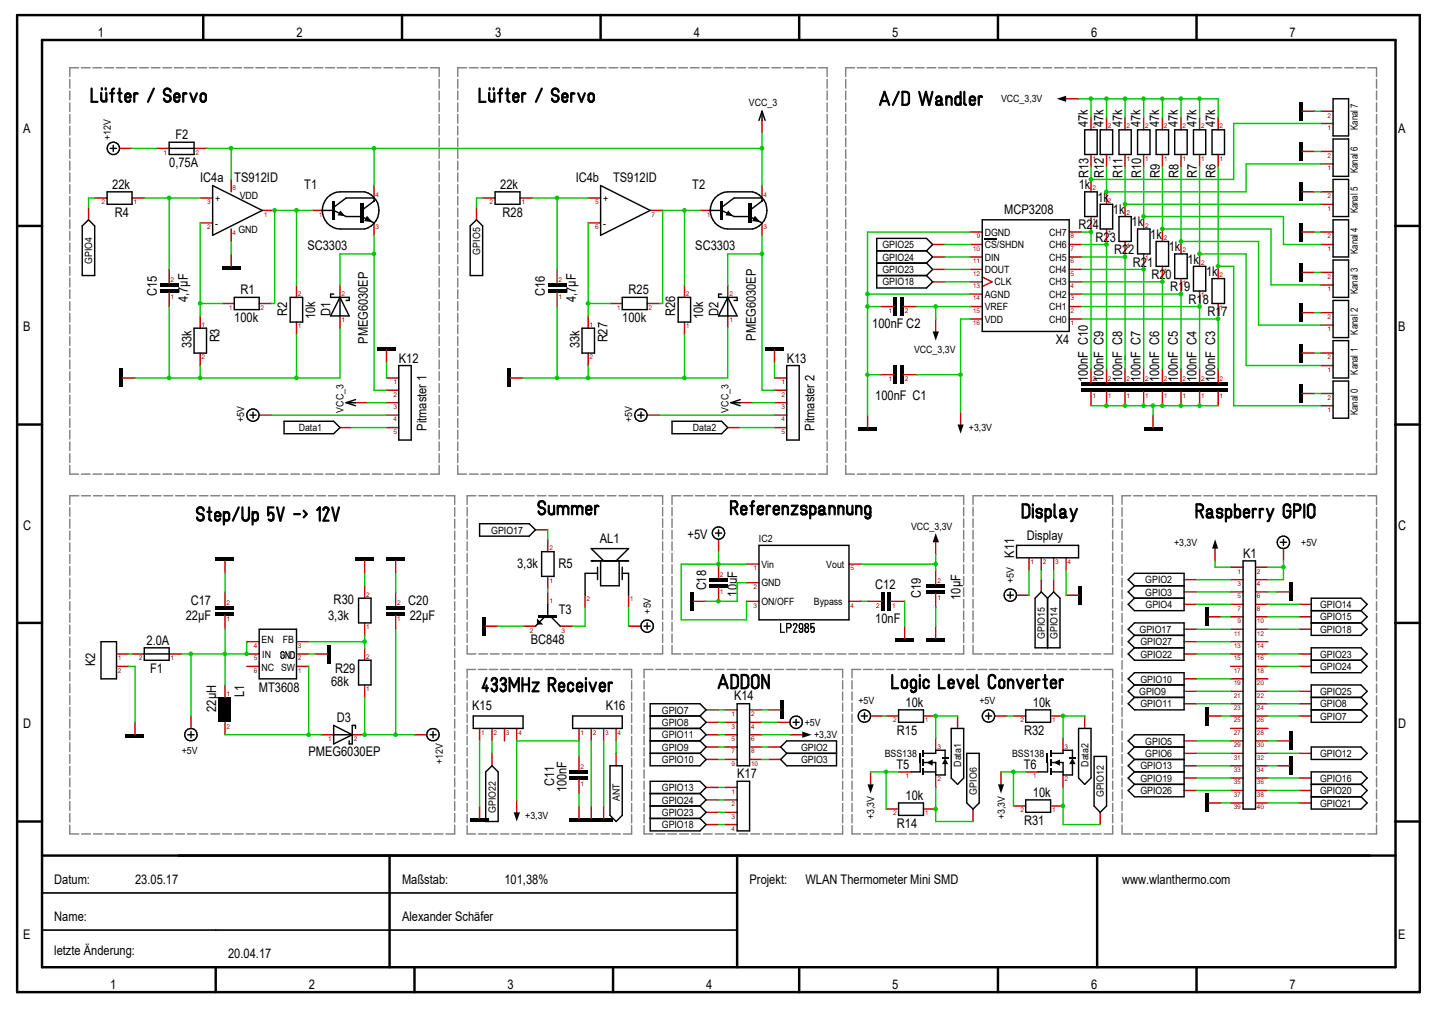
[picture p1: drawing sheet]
<svg xmlns="http://www.w3.org/2000/svg" width="297mm" height="210mm" viewBox="0 0 297 210" stroke-linecap="round" stroke-linejoin="round" font-family="sans-serif">
<defs><g id="words">
<g font-size="2.8" fill="#000001">
<text x="20.3" y="7.6">1</text>
<text x="61.5" y="7.6">2</text>
<text x="102.7" y="7.6">3</text>
<text x="143.9" y="7.6">4</text>
<text x="185.1" y="7.6">5</text>
<text x="226.3" y="7.6">6</text>
<text x="267.5" y="7.6">7</text>
<text x="4.8" y="27.6">A</text>
<text x="36.4" y="28.8">F2</text>
<text x="225.7" y="26.3" transform="rotate(-90 225.7 26.3)">47k</text>
<text x="228.9" y="26.3" transform="rotate(-90 228.9 26.3)">47k</text>
<text x="232.7" y="26.3" transform="rotate(-90 232.7 26.3)">47k</text>
<text x="236.6" y="26.3" transform="rotate(-90 236.6 26.3)">47k</text>
<text x="240.5" y="26.3" transform="rotate(-90 240.5 26.3)">47k</text>
<text x="244.3" y="26.3" transform="rotate(-90 244.3 26.3)">47k</text>
<text x="248.2" y="26.3" transform="rotate(-90 248.2 26.3)">47k</text>
<text x="252" y="26.3" transform="rotate(-90 252 26.3)">47k</text>
<text x="290" y="27.6">A</text>
<text x="35.1" y="34.6">0,75A</text>
<text x="23.3" y="39.2">22k</text>
<text x="41.5" y="37.8">IC4a</text>
<text x="48.6" y="37.8">TS912ID</text>
<text x="63.1" y="39.3">T1</text>
<text x="103.8" y="39.2">22k</text>
<text x="119.4" y="37.8">IC4b</text>
<text x="127.2" y="37.8">TS912ID</text>
<text x="143.6" y="39.3">T2</text>
<text x="223.8" y="39.2">1k</text>
<text x="225.8" y="36.9" transform="rotate(-90 225.8 36.9)">R13</text>
<text x="227.6" y="41.8">1k</text>
<text x="229" y="36.9" transform="rotate(-90 229 36.9)">R12</text>
<text x="232.8" y="36.9" transform="rotate(-90 232.8 36.9)">R11</text>
<text x="236.7" y="36.9" transform="rotate(-90 236.7 36.9)">R10</text>
<text x="240.6" y="36.9" transform="rotate(-90 240.6 36.9)">R9</text>
<text x="244.4" y="36.9" transform="rotate(-90 244.4 36.9)">R8</text>
<text x="248.3" y="36.9" transform="rotate(-90 248.3 36.9)">R7</text>
<text x="252.1" y="36.9" transform="rotate(-90 252.1 36.9)">R6</text>
<text x="23.8" y="45">R4</text>
<text x="104.3" y="45">R28</text>
<text x="208.3" y="44.4">MCP3208</text>
<text x="223.7" y="47.5">R24</text>
<text x="230.8" y="44.4">1k</text>
<text x="234.7" y="46.9">1k</text>
<text x="63.8" y="51.9">SC3303</text>
<text x="144.2" y="51.9">SC3303</text>
<text x="227.2" y="50.2">R23</text>
<text x="231.1" y="52.7">R22</text>
<text x="238.6" y="49.5">1k</text>
<text x="242.4" y="52.1">1k</text>
<text x="235" y="55.3">R21</text>
<text x="238.8" y="57.9">R20</text>
<text x="246.3" y="54.7">1k</text>
<text x="250.2" y="57.2">1k</text>
<text x="32.5" y="61.3" transform="rotate(-90 32.5 61.3)">C15</text>
<text x="38.9" y="62.6" transform="rotate(-90 38.9 62.6)">4,7µF</text>
<text x="49.9" y="61">R1</text>
<text x="59.6" y="65.5" transform="rotate(-90 59.6 65.5)">R2</text>
<text x="68.6" y="65.5" transform="rotate(-90 68.6 65.5)">D1</text>
<text x="113" y="61.3" transform="rotate(-90 113 61.3)">C16</text>
<text x="119.4" y="62.6" transform="rotate(-90 119.4 62.6)">4,7µF</text>
<text x="130.4" y="61">R25</text>
<text x="140" y="65.5" transform="rotate(-90 140 65.5)">R26</text>
<text x="149.1" y="65.5" transform="rotate(-90 149.1 65.5)">D2</text>
<text x="242.7" y="60.5">R19</text>
<text x="246.5" y="63">R18</text>
<text x="250.4" y="65.6">R17</text>
<text x="4.8" y="68.7">B</text>
<text x="45.5" y="71" transform="rotate(-90 45.5 71)">R3</text>
<text x="48.6" y="66.8">100k</text>
<text x="65.4" y="66.2" transform="rotate(-90 65.4 66.2)">10k</text>
<text x="76.3" y="71.3" transform="rotate(-90 76.3 71.3)">PMEG6030EP</text>
<text x="126" y="71" transform="rotate(-90 126 71)">R27</text>
<text x="129.1" y="66.8">100k</text>
<text x="145.8" y="66.2" transform="rotate(-90 145.8 66.2)">10k</text>
<text x="156.8" y="70.7" transform="rotate(-90 156.8 70.7)">PMEG6030EP</text>
<text x="180.9" y="68.1">100nF C2</text>
<text x="219" y="71.3">X4</text>
<text x="290" y="68.7">B</text>
<text x="39.7" y="72.2" transform="rotate(-90 39.7 72.2)">33k</text>
<text x="82.7" y="75.3">K12</text>
<text x="120.2" y="72.2" transform="rotate(-90 120.2 72.2)">33k</text>
<text x="163.2" y="75.3">K13</text>
<text x="181.6" y="82.9">100nF C1</text>
<text x="225.7" y="79.3" transform="rotate(-90 225.7 79.3)">100nF C10</text>
<text x="228.9" y="79.3" transform="rotate(-90 228.9 79.3)">100nF C9</text>
<text x="232.7" y="79.3" transform="rotate(-90 232.7 79.3)">100nF C8</text>
<text x="236.6" y="79.3" transform="rotate(-90 236.6 79.3)">100nF C7</text>
<text x="240.5" y="79.3" transform="rotate(-90 240.5 79.3)">100nF C6</text>
<text x="244.3" y="79.3" transform="rotate(-90 244.3 79.3)">100nF C5</text>
<text x="248.2" y="79.3" transform="rotate(-90 248.2 79.3)">100nF C4</text>
<text x="252" y="79.3" transform="rotate(-90 252 79.3)">100nF C3</text>
<text x="88.5" y="89.3" transform="rotate(-90 88.5 89.3)">Pitmaster 1</text>
<text x="168.9" y="89.3" transform="rotate(-90 168.9 89.3)">Pitmaster 2</text>
<text x="4.8" y="109.9">C</text>
<text x="124.4" y="112.6">AL1</text>
<text x="142.6" y="111.8">+5V</text>
<text x="213" y="112">Display</text>
<text x="290" y="109.9">C</text>
<text x="107.3" y="117.7">3,3k</text>
<text x="115.9" y="117.7">R5</text>
<text x="210.4" y="115.7" transform="rotate(-90 210.4 115.7)">K11</text>
<text x="257.8" y="115.7">K1</text>
<text x="39.6" y="125.4">C17</text>
<text x="69.2" y="125.3">R30</text>
<text x="84.7" y="125.4">C20</text>
<text x="146.5" y="122.5" transform="rotate(-90 146.5 122.5)">C18</text>
<text x="152.9" y="123.7" transform="rotate(-90 152.9 123.7)">10µF</text>
<text x="181.6" y="122.1">C12</text>
<text x="191" y="124.1" transform="rotate(-90 191 124.1)">C19</text>
<text x="199.3" y="124.4" transform="rotate(-90 199.3 124.4)">10µF</text>
<text x="38.5" y="128.7">22µF</text>
<text x="68.1" y="128.6">3,3k</text>
<text x="85" y="128.6">22µF</text>
<text x="115.9" y="127.3">T3</text>
<text x="181.6" y="129.2">10nF</text>
<text x="30.4" y="133.8">2.0A</text>
<text x="110.1" y="133.6">BC848</text>
<text x="19.7" y="138.2" transform="rotate(-90 19.7 138.2)">K2</text>
<text x="31.2" y="139.6">F1</text>
<text x="53.7" y="143.5">MT3608</text>
<text x="68.7" y="142.2">68k</text>
<text x="69.5" y="139.6">R29</text>
<text x="44.9" y="147.6" transform="rotate(-90 44.9 147.6)">22µH</text>
<text x="50.6" y="144.7" transform="rotate(-90 50.6 144.7)">L1</text>
<text x="69.9" y="149.8">D3</text>
<text x="98" y="147.3">K15</text>
<text x="125.6" y="147.3">K16</text>
<text x="152.3" y="145.3">K14</text>
<text x="187.8" y="146.7">10k</text>
<text x="214.2" y="146.7">10k</text>
<text x="4.8" y="151.1">D</text>
<text x="186.1" y="152.5">R15</text>
<text x="212.4" y="152.5">R32</text>
<text x="290" y="151.1">D</text>
<text x="64" y="156.9">PMEG6030EP</text>
<text x="152.9" y="161.4">K17</text>
<text x="186" y="159.6">T5</text>
<text x="212.3" y="159.6">T6</text>
<text x="114.9" y="163" transform="rotate(-90 114.9 163)">C11</text>
<text x="117.5" y="164.3" transform="rotate(-90 117.5 164.3)">100nF</text>
<text x="187.8" y="166">10k</text>
<text x="214.2" y="165.4">10k</text>
<text x="186.1" y="171.8">R14</text>
<text x="212.4" y="171.2">R31</text>
<text x="11.3" y="183.3">Datum:</text>
<text x="28" y="183.3">23.05.17</text>
<text x="83.4" y="183.3">Maßstab:</text>
<text x="104.6" y="183.3">101,38%</text>
<text x="155.5" y="183.3">Projekt:</text>
<text x="167.1" y="183.3">WLAN Thermometer Mini SMD</text>
<text x="232.7" y="183.3">www.wlanthermo.com</text>
<text x="11.3" y="191">Name:</text>
<text x="83.4" y="191">Alexander Schäfer</text>
<text x="4.8" y="194.9">E</text>
<text x="290" y="194.9">E</text>
<text x="11.3" y="198.1">letzte Änderung:</text>
<text x="47.3" y="198.7">20.04.17</text>
<text x="22.9" y="205.1">1</text>
<text x="64" y="205.1">2</text>
<text x="105.3" y="205.1">3</text>
<text x="146.5" y="205.1">4</text>
<text x="185.1" y="205.1">5</text>
<text x="226.3" y="205.1">6</text>
<text x="267.5" y="205.1">7</text>
</g>
<g font-size="2.1" fill="#000001">
<text x="155.4" y="21.9">VCC_3</text>
<text x="207.6" y="21.1">VCC_3,3V</text>
<text x="23" y="29" transform="rotate(-90 23 29)">+12V</text>
<text x="281.7" y="26.9" transform="rotate(-90 281.7 26.9)">Kanal 7</text>
<text x="281.7" y="35.9" transform="rotate(-90 281.7 35.9)">Kanal 6</text>
<text x="44.6" y="41.8">+</text>
<text x="49.7" y="41.2">VDD</text>
<text x="125.1" y="41.8">+</text>
<text x="44.6" y="47">-</text>
<text x="125.1" y="47">-</text>
<text x="281.7" y="44.3" transform="rotate(-90 281.7 44.3)">Kanal 5</text>
<text x="49.4" y="48.3">GND</text>
<text x="99.6" y="52.8" transform="rotate(-90 99.6 52.8)">GPIO5</text>
<text x="183" y="51.5">GPIO25</text>
<text x="204.3" y="51.5">CS/SHDN</text>
<text x="204.3" y="48.9">DGND</text>
<text x="217.6" y="48.9">CH7</text>
<text x="217.6" y="51.5">CH6</text>
<text x="281.7" y="52.7" transform="rotate(-90 281.7 52.7)">Kanal 4</text>
<text x="19.1" y="54.7" transform="rotate(-90 19.1 54.7)">GPIO4</text>
<text x="183" y="54.1">GPIO24</text>
<text x="183" y="56.6">GPIO23</text>
<text x="183" y="59.2">GPIO18</text>
<text x="204.3" y="56.6">DOUT</text>
<text x="204.3" y="54.1">DIN</text>
<text x="206.3" y="59.2">CLK</text>
<text x="217.6" y="54.1">CH5</text>
<text x="217.6" y="56.6">CH4</text>
<text x="217.6" y="59.2">CH3</text>
<text x="204.3" y="64.3">VREF</text>
<text x="204.3" y="61.8">AGND</text>
<text x="217.6" y="61.8">CH2</text>
<text x="217.6" y="64.3">CH1</text>
<text x="281.7" y="61" transform="rotate(-90 281.7 61)">Kanal 3</text>
<text x="204.3" y="66.9">VDD</text>
<text x="217.6" y="66.9">CH0</text>
<text x="281.7" y="69.4" transform="rotate(-90 281.7 69.4)">Kanal 2</text>
<text x="189.6" y="73.2">VCC_3,3V</text>
<text x="281.7" y="77.7" transform="rotate(-90 281.7 77.7)">Kanal 1</text>
<text x="50.7" y="87.5" transform="rotate(-90 50.7 87.5)">+5V</text>
<text x="62" y="89.5">Data1</text>
<text x="71.2" y="85.6" transform="rotate(-90 71.2 85.6)">VCC_3</text>
<text x="131.1" y="87.5" transform="rotate(-90 131.1 87.5)">+5V</text>
<text x="143.7" y="89.5">Data2</text>
<text x="151.1" y="85.6" transform="rotate(-90 151.1 85.6)">VCC_3</text>
<text x="201" y="89.5">+3,3V</text>
<text x="281.7" y="86.1" transform="rotate(-90 281.7 86.1)">Kanal 0</text>
<text x="101.9" y="110.7">GPIO17</text>
<text x="157.4" y="112.5">IC2</text>
<text x="189" y="109.9">VCC_3,3V</text>
<text x="243.5" y="113.2">+3,3V</text>
<text x="269.9" y="113.2">+5V</text>
<text x="157.9" y="117.8">Vin</text>
<text x="171.4" y="117.8">Vout</text>
<text x="157.9" y="125.5">ON/OFF</text>
<text x="157.9" y="121.6">GND</text>
<text x="168.8" y="125.5">Bypass</text>
<text x="210.3" y="121" transform="rotate(-90 210.3 121)">+5V</text>
<text x="237.6" y="123.5">GPIO3</text>
<text x="237.6" y="121">GPIO2</text>
<text x="135" y="127.3" transform="rotate(-90 135 127.3)">+5V</text>
<text x="236.4" y="131.3">GPIO17</text>
<text x="237.6" y="126.1">GPIO4</text>
<text x="273.8" y="128.7">GPIO15</text>
<text x="273.8" y="126.1">GPIO14</text>
<text x="273.8" y="131.3">GPIO18</text>
<text x="54.3" y="133.3">EN</text>
<text x="54.4" y="136.6">IN</text>
<text x="58.7" y="133.3">FB</text>
<text x="216.7" y="132.6" transform="rotate(-90 216.7 132.6)">GPIO15</text>
<text x="219.3" y="132.6" transform="rotate(-90 219.3 132.6)">GPIO14</text>
<text x="236.6" y="133.9">GPIO27</text>
<text x="236.6" y="136.4">GPIO22</text>
<text x="273.8" y="136.4">GPIO23</text>
<text x="54.3" y="139.1">NC SW</text>
<text x="236.6" y="141.6">GPIO10</text>
<text x="273.8" y="139">GPIO24</text>
<text x="137.3" y="148">GPIO7</text>
<text x="178.1" y="146">+5V</text>
<text x="203.2" y="146">+5V</text>
<text x="236.3" y="144.1">GPIO9</text>
<text x="236.6" y="146.7">GPIO11</text>
<text x="273.8" y="149.3">GPIO7</text>
<text x="273.8" y="146.7">GPIO8</text>
<text x="273.8" y="144.1">GPIO25</text>
<text x="137.3" y="150.6">GPIO8</text>
<text x="137.3" y="153.2">GPIO11</text>
<text x="137.3" y="155.7">GPIO9</text>
<text x="166.2" y="155.7">GPIO2</text>
<text x="166.9" y="150.6">+5V</text>
<text x="168.9" y="153.2">+3,3V</text>
<text x="237.6" y="154.4">GPIO5</text>
<text x="37.7" y="156.3">+5V</text>
<text x="91.9" y="158.5" transform="rotate(-90 91.9 158.5)">+12V</text>
<text x="137.3" y="158.3">GPIO10</text>
<text x="166.2" y="158.3">GPIO3</text>
<text x="183.5" y="157">BSS138</text>
<text x="199.4" y="159" transform="rotate(-90 199.4 159)">Data1</text>
<text x="209.9" y="157">BSS138</text>
<text x="225.8" y="159" transform="rotate(-90 225.8 159)">Data2</text>
<text x="236.6" y="159.6">GPIO13</text>
<text x="237.6" y="157">GPIO6</text>
<text x="273.8" y="157">GPIO12</text>
<text x="128.6" y="166.2" transform="rotate(-90 128.6 166.2)">ANT</text>
<text x="137.3" y="164.1">GPIO13</text>
<text x="137.3" y="166.7">GPIO24</text>
<text x="202.6" y="164.8" transform="rotate(-90 202.6 164.8)">GPIO6</text>
<text x="229" y="165.4" transform="rotate(-90 229 165.4)">GPIO12</text>
<text x="236.6" y="164.7">GPIO26</text>
<text x="236.6" y="162.1">GPIO19</text>
<text x="273.8" y="167.3">GPIO21</text>
<text x="273.8" y="164.7">GPIO20</text>
<text x="273.8" y="162.1">GPIO16</text>
<text x="102.8" y="168.7" transform="rotate(-90 102.8 168.7)">GPIO22</text>
<text x="109" y="169.9">+3,3V</text>
<text x="137.3" y="169.2">GPIO23</text>
<text x="137.3" y="171.8">GPIO18</text>
<text x="181.4" y="169.9" transform="rotate(-90 181.4 169.9)">+3,3V</text>
<text x="208.4" y="169.9" transform="rotate(-90 208.4 169.9)">+3,3V</text>
</g>
<g font-size="1.4" fill="#c80000">
<text x="226.6" y="26.6">2</text>
<text x="229.8" y="26.6">2</text>
<text x="233.7" y="26.6">2</text>
<text x="237.5" y="26.6">2</text>
<text x="241.4" y="26.6">2</text>
<text x="245.3" y="26.6">2</text>
<text x="249.1" y="26.6">2</text>
<text x="253" y="26.6">2</text>
<text x="275.4" y="24.4">2</text>
<text x="275.4" y="26.9">1</text>
<text x="33.9" y="32.1">1</text>
<text x="40.6" y="32.1">2</text>
<text x="226.6" y="33.4">1</text>
<text x="229.8" y="33.4">1</text>
<text x="233.7" y="33.4">1</text>
<text x="237.5" y="33.4">1</text>
<text x="241.4" y="33.4">1</text>
<text x="245.3" y="33.4">1</text>
<text x="249.1" y="33.4">1</text>
<text x="253" y="33.4">1</text>
<text x="275.4" y="32.7">2</text>
<text x="275.4" y="35.3">1</text>
<text x="48.3" y="39.5">8</text>
<text x="77.9" y="40.8">4</text>
<text x="158.4" y="40.8">4</text>
<text x="226.6" y="39.5">2</text>
<text x="275.4" y="41.1">2</text>
<text x="21.1" y="42.4">2</text>
<text x="27.7" y="42.4">1</text>
<text x="43" y="42.4">3</text>
<text x="43" y="47.5">2</text>
<text x="54.7" y="45">1</text>
<text x="66.2" y="45">1</text>
<text x="77.9" y="47.5">3</text>
<text x="101.6" y="42.4">2</text>
<text x="108.2" y="42.4">1</text>
<text x="123.4" y="47.5">6</text>
<text x="123.4" y="42.4">5</text>
<text x="135.2" y="45">7</text>
<text x="146.6" y="45">1</text>
<text x="158.4" y="47.5">3</text>
<text x="226.6" y="46.2">1</text>
<text x="229.8" y="42">2</text>
<text x="233.7" y="44.6">2</text>
<text x="237.5" y="47.2">2</text>
<text x="275.4" y="43.7">1</text>
<text x="48.3" y="48.8">4</text>
<text x="201.8" y="52">10</text>
<text x="202.6" y="49.4">9</text>
<text x="222.1" y="49.4">8</text>
<text x="222.1" y="52">7</text>
<text x="229.8" y="48.8">1</text>
<text x="233.7" y="51.4">1</text>
<text x="237.5" y="54">1</text>
<text x="241.4" y="49.8">2</text>
<text x="245.3" y="52.4">2</text>
<text x="275.4" y="49.4">2</text>
<text x="275.4" y="52">1</text>
<text x="35.4" y="58.5">2</text>
<text x="115.9" y="58.5">2</text>
<text x="201.8" y="59.8">13</text>
<text x="201.8" y="57.2">12</text>
<text x="201.8" y="54.6">11</text>
<text x="222.1" y="54.6">6</text>
<text x="222.1" y="57.2">5</text>
<text x="222.1" y="59.8">4</text>
<text x="241.4" y="56.6">1</text>
<text x="245.3" y="59.1">1</text>
<text x="249.1" y="54.9">2</text>
<text x="253" y="57.5">2</text>
<text x="275.4" y="57.8">2</text>
<text x="35.4" y="62">1</text>
<text x="47.5" y="64.3">1</text>
<text x="54.1" y="64.3">2</text>
<text x="61.8" y="61.3">2</text>
<text x="70.8" y="61.3">2</text>
<text x="115.9" y="62">1</text>
<text x="128" y="64.3">1</text>
<text x="134.5" y="64.3">2</text>
<text x="142.3" y="61.3">2</text>
<text x="151.3" y="61.3">2</text>
<text x="184.3" y="64.9">1</text>
<text x="187.7" y="64.9">2</text>
<text x="201.8" y="64.9">15</text>
<text x="201.8" y="62.3">14</text>
<text x="222.1" y="62.3">3</text>
<text x="222.1" y="64.9">2</text>
<text x="249.1" y="61.7">1</text>
<text x="253" y="64.3">1</text>
<text x="275.4" y="60.4">1</text>
<text x="41.8" y="67.8">1</text>
<text x="61.8" y="68.1">1</text>
<text x="70.8" y="66.8">1</text>
<text x="122.3" y="67.8">1</text>
<text x="142.3" y="68.1">1</text>
<text x="151.3" y="66.8">1</text>
<text x="201.8" y="67.5">16</text>
<text x="222.1" y="67.5">1</text>
<text x="275.4" y="66.2">2</text>
<text x="275.4" y="68.7">1</text>
<text x="41.8" y="74.5">2</text>
<text x="122.3" y="74.5">2</text>
<text x="275.4" y="74.5">2</text>
<text x="275.4" y="77.1">1</text>
<text x="81.6" y="82.3">2</text>
<text x="81.6" y="79.7">1</text>
<text x="162.1" y="82.3">2</text>
<text x="162.1" y="79.7">1</text>
<text x="184.3" y="79.1">1</text>
<text x="187.7" y="79.1">2</text>
<text x="226.6" y="79">2</text>
<text x="226.6" y="82.6">1</text>
<text x="229.8" y="79">2</text>
<text x="229.8" y="82.6">1</text>
<text x="233.7" y="79">2</text>
<text x="233.7" y="82.6">1</text>
<text x="237.5" y="79">2</text>
<text x="237.5" y="82.6">1</text>
<text x="241.4" y="79">2</text>
<text x="241.4" y="82.6">1</text>
<text x="245.3" y="79">2</text>
<text x="245.3" y="82.6">1</text>
<text x="249.1" y="79">2</text>
<text x="249.1" y="82.6">1</text>
<text x="253" y="79">2</text>
<text x="253" y="82.6">1</text>
<text x="275.4" y="82.9">2</text>
<text x="81.6" y="87.4">4</text>
<text x="81.6" y="84.8">3</text>
<text x="162.1" y="87.4">4</text>
<text x="162.1" y="84.8">3</text>
<text x="275.4" y="85.5">1</text>
<text x="81.6" y="90">5</text>
<text x="162.1" y="90">5</text>
<text x="114" y="114.1">2</text>
<text x="149.3" y="119.6">2</text>
<text x="156.3" y="118.3">1</text>
<text x="176.4" y="118.3">5</text>
<text x="213.7" y="117">1</text>
<text x="216.3" y="117">2</text>
<text x="218.9" y="117">3</text>
<text x="221.4" y="117">4</text>
<text x="256.7" y="119">1</text>
<text x="260.7" y="119">2</text>
<text x="47" y="125.4">2</text>
<text x="75.9" y="123.8">2</text>
<text x="82.4" y="125.4">2</text>
<text x="114" y="120.9">1</text>
<text x="114" y="125.1">1</text>
<text x="121.7" y="124.8">2</text>
<text x="130.7" y="124.8">1</text>
<text x="149.3" y="123.1">1</text>
<text x="156.3" y="122.2">2</text>
<text x="194.4" y="120.9">2</text>
<text x="194.4" y="124.4">1</text>
<text x="256.7" y="124.1">5</text>
<text x="256.7" y="121.5">3</text>
<text x="260.7" y="124.1">6</text>
<text x="260.7" y="121.5">4</text>
<text x="47" y="128.9">1</text>
<text x="75.9" y="130.6">1</text>
<text x="82.4" y="128.9">1</text>
<text x="109.9" y="131.2">2</text>
<text x="116.5" y="131.2">3</text>
<text x="156.3" y="126">3</text>
<text x="176.4" y="126">4</text>
<text x="181.7" y="126">2</text>
<text x="185.1" y="126">1</text>
<text x="255.9" y="131.8">11</text>
<text x="256.7" y="129.2">9</text>
<text x="256.7" y="126.7">7</text>
<text x="260.7" y="131.8">12</text>
<text x="260.7" y="129.2">10</text>
<text x="260.7" y="126.7">8</text>
<text x="24.5" y="136.9">1</text>
<text x="28.8" y="136.9">2</text>
<text x="35.4" y="136.9">1</text>
<text x="52.7" y="136.9">5</text>
<text x="52.7" y="134.4">4</text>
<text x="61.8" y="134.4">3</text>
<text x="61.8" y="136.9">2</text>
<text x="75.9" y="136.7">2</text>
<text x="255.9" y="136.9">15</text>
<text x="255.9" y="134.4">13</text>
<text x="260.7" y="136.9">16</text>
<text x="260.7" y="134.4">14</text>
<text x="24.5" y="139.5">2</text>
<text x="52.7" y="139.5">6</text>
<text x="61.8" y="139.5">1</text>
<text x="75.9" y="143.4">1</text>
<text x="255.9" y="142.1">19</text>
<text x="255.9" y="139.5">17</text>
<text x="260.7" y="142.1">20</text>
<text x="260.7" y="139.5">18</text>
<text x="47" y="144.4">1</text>
<text x="151.8" y="148.5">1</text>
<text x="155.8" y="148.5">2</text>
<text x="185.2" y="149.8">2</text>
<text x="191.9" y="149.8">1</text>
<text x="211.7" y="149.8">2</text>
<text x="218.2" y="149.8">1</text>
<text x="255.9" y="149.8">25</text>
<text x="255.9" y="147.3">23</text>
<text x="255.9" y="144.7">21</text>
<text x="260.7" y="149.8">26</text>
<text x="260.7" y="147.3">24</text>
<text x="260.7" y="144.7">22</text>
<text x="47" y="151.1">2</text>
<text x="68.1" y="153.7">1</text>
<text x="73.4" y="153.7">2</text>
<text x="99.8" y="152.4">1</text>
<text x="102.4" y="152.4">2</text>
<text x="104.9" y="152.4">3</text>
<text x="107.5" y="152.4">4</text>
<text x="120.4" y="152.4">1</text>
<text x="123" y="152.4">2</text>
<text x="125.5" y="152.4">3</text>
<text x="128.1" y="152.4">4</text>
<text x="151.8" y="153.7">5</text>
<text x="151.8" y="151.1">3</text>
<text x="155.8" y="153.7">6</text>
<text x="155.8" y="151.1">4</text>
<text x="194.4" y="155.3">3</text>
<text x="220.8" y="155.3">3</text>
<text x="255.9" y="155">29</text>
<text x="255.9" y="152.4">27</text>
<text x="260.7" y="155">30</text>
<text x="260.7" y="152.4">28</text>
<text x="120.4" y="159.5">2</text>
<text x="151.8" y="158.8">9</text>
<text x="151.8" y="156.3">7</text>
<text x="155.8" y="158.8">10</text>
<text x="155.8" y="156.3">8</text>
<text x="187.8" y="161.4">1</text>
<text x="214.2" y="161.4">1</text>
<text x="255.9" y="160.1">33</text>
<text x="255.9" y="157.6">31</text>
<text x="260.7" y="160.1">34</text>
<text x="260.7" y="157.6">32</text>
<text x="120.4" y="163">1</text>
<text x="151.8" y="167.2">2</text>
<text x="151.8" y="164.6">1</text>
<text x="194.4" y="162.1">2</text>
<text x="220.8" y="162.1">2</text>
<text x="255.9" y="167.9">39</text>
<text x="255.9" y="165.3">37</text>
<text x="255.9" y="162.7">35</text>
<text x="260.7" y="167.9">40</text>
<text x="260.7" y="165.3">38</text>
<text x="260.7" y="162.7">36</text>
<text x="151.8" y="172.3">4</text>
<text x="151.8" y="169.8">3</text>
<text x="185.2" y="169.1">2</text>
<text x="191.9" y="169.1">1</text>
<text x="211.7" y="168.5">2</text>
<text x="218.2" y="168.5">1</text>
</g>
</g></defs>
<g fill="none" stroke="#000001" stroke-width=".47">
<path d="M19 18.4v2.7h1.2M21 19.3v1.4l.4 .3h.4l.3-.3M21.1 18.3v.3M21.9 18.3v.3M22.1 19.3v1.8M22.8 19.3h.9M23.7 18.4l-.3 .1-.2 .3v2.3M24.4 19.3h.8M24.8 18.4v2.3l.1 .3 .3 .1M27.9 19.3v1.8M28.6 19.4l-.5-.1-.2 .3M31.9 18.4l-1.2 2.7"/>
<path d="M35.4 19a.72 .72 0 0 0-.9-.6 .72 .72 0 0 0-.5 .9 .72 .72 0 0 0 .9 .5 .67 .67 0 0 1 .2 1.2 .67 .67 0 0 1-1.1-.6M38 19.3v1.8M38.7 19.4l-.4-.1-.3 .3M39.5 19.3l.6 1.8 .7-1.8M41.7 19.6l.3-.2 .6 .2 .1 1a.55 .55 0 0 1-.5 .5 .55 .55 0 0 1-.6-.5zM99.5 18.4v2.7h1.2M101.5 19.3v1.4l.4 .3h.4l.2-.3M101.6 18.3v.3M102.4 18.3v.3M102.5 19.3v1.8M103.3 19.3h.8M104.1 18.4l-.3 .1-.1 .3v2.3"/>
<path d="M104.9 19.3h.8M105.3 18.4v2.3l.1 .3 .3 .1M108.3 19.3v1.8M109 19.4l-.4-.1-.3 .3M112.4 18.4l-1.2 2.7M115.9 19a.72 .72 0 0 0-.9-.6 .72 .72 0 0 0-.5 .9 .72 .72 0 0 0 .9 .5 .67 .67 0 0 1 .2 1.2 .67 .67 0 0 1-1.1-.6M118.5 19.3v1.8M119.2 19.4l-.4-.1-.3 .3M119.9 19.3l.7 1.8 .7-1.8M122.2 19.6l.3-.2 .6 .2 .1 1a.56 .56 0 0 1-.5 .5 .56 .56 0 0 1-.6-.4v-1zM186.4 19l-1.2 2.8M187.2 19h.6a.65 .65 0 0 1 .7 .7v1.4a.66 .66 0 0 1-.7 .7h-.6z"/>
<path d="M190.7 19l.6 2.8 .8-2.8 .6 2.8 .7-2.8M196.3 20v1.8M199.3 19v2.8M200 19v2.5l.4 .3M203 20v1.8M26 20.2h1.1a.58 .58 0 0 0-.4-.8 .58 .58 0 0 0-.7 .5v.7a.54 .54 0 0 0 .4 .5 .54 .54 0 0 0 .6-.4M36.1 20.2h1.2a.58 .58 0 0 0-.4-.8 .58 .58 0 0 0-.8 .5v.7a.54 .54 0 0 0 .5 .5 .54 .54 0 0 0 .6-.4M106.5 20.2h1.1a.58 .58 0 0 0-.4-.8 .58 .58 0 0 0-.7 .5v.7a.54 .54 0 0 0 .4 .5 .54 .54 0 0 0 .6-.4M116.6 20.2h1.1a.58 .58 0 0 0-.4-.8 .58 .58 0 0 0-.7 .5v.7a.54 .54 0 0 0 .5 .5 .54 .54 0 0 0 .6-.4M182.5 21.8l1-2.8 .9 2.8M182.8 21h1.3M194.2 20.5a.55 .55 0 0 1 .5-.5 .55 .55 0 0 1 .6 .5"/>
<path d="M195.3 20.5l-.1 .3-.9 .2-.1 .5 .4 .3 .6-.1 .1-.3M195.3 20.5v1l.2 .3M196.3 20.5a.55 .55 0 0 1 .5-.5 .55 .55 0 0 1 .6 .5v1.3M199.3 20.5a.55 .55 0 0 0-.6-.5 .55 .55 0 0 0-.5 .5v.9l.2 .3 .4 .1 .3-.2 .2-.4M201.2 20.8h1.1a.58 .58 0 0 0-.4-.8 .58 .58 0 0 0-.7 .5l.1 1.1 .5 .2 .4-.4M203.7 20.1l-.4-.1-.3 .3M42.2 105.9a.71 .71 0 0 0-.7-.7 .71 .71 0 0 0-.7 .8 .71 .71 0 0 0 .8 .6 .69 .69 0 0 1 .7 .7 .69 .69 0 0 1-.7 .7 .69 .69 0 0 1-.7-.7M43 106.2h.9M43.4 105.2v2.5l.5 .3M44.6 107.1h1.1a.6 .6 0 0 0-.3-.8 .6 .6 0 0 0-.8 .3v1l.3 .3 .4 .1 .4-.4M46.4 106.8a.56 .56 0 0 1 .5-.6 .56 .56 0 0 1 .6 .4v1a.56 .56 0 0 1-.6 .4 .56 .56 0 0 1-.5-.6M46.4 106.2v2.6"/>
<path d="M49.5 105.2l-1.2 2.8M50.3 105.2v2.1a.68 .68 0 0 0 .7 .7 .68 .68 0 0 0 .6-.7v-2.1M52.4 106.8a.55 .55 0 0 1 .6-.6 .55 .55 0 0 1 .5 .6v.6a.55 .55 0 0 1-.5 .6 .55 .55 0 0 1-.6-.6M52.4 106.2v2.6M56.7 105.2h-1.1v1.7a.56 .56 0 0 1 .5-.6 .56 .56 0 0 1 .6 .4l-.1 1.1-.3 .2-.6-.3M57.5 105.2l.7 2.8 .7-2.8M61 106.6h1.2M63 105.9l.6 .7-.6 .7M65.8 105.8l.5-.6v2.8M67.1 105.8a.53 .53 0 0 1 .5-.6 .53 .53 0 0 1 .6 .6l-1.1 2.2h1.1M68.9 105.2l.7 2.8 .7-2.8M113.1 104.6a.72 .72 0 0 0-.9-.6 .72 .72 0 0 0-.5 .9 .72 .72 0 0 0 .9 .5 .67 .67 0 0 1 .2 1.1 .67 .67 0 0 1-1.1-.5"/>
<path d="M113.8 104.9v1.3a.55 .55 0 0 0 .6 .5 .55 .55 0 0 0 .5-.5M114.9 104.9v1.8M115.7 105.5l.1-.4 .4-.2 .5 .2 .1 .4M115.7 104.9v1.8M116.8 105.5l.1-.4 .3-.2 .6 .2 .1 1.6M116.8 105.5v1.2M118.7 105.3l.4-.4 .4 .1 .2 .3M118.7 104.9v1.8M119.7 105.3v1.4M119.8 105.3l.4-.4 .5 .2 .1 .2v1.4M119.8 105.3l-.1 .2M121.6 105.7h1.1l-.1-.6-.4-.2-.5 .2-.1 1.1a.55 .55 0 0 0 .4 .5 .55 .55 0 0 0 .6-.4"/>
<path d="M123.4 104.9v1.8M124.2 105l-.4-.1-.4 .4M151.6 105.3h.7M152.3 104h-.7v2.7M152.3 103.9a.7 .7 0 0 1 .7 .7 .7 .7 0 0 1-.7 .7M152.3 105.3l.7 1.4M153.8 105.7h1.1a.63 .63 0 0 0-.7-.8l-.4 .4v.9a.55 .55 0 0 0 .4 .5 .55 .55 0 0 0 .6-.4M155.6 104.9h.8M156.4 104l-.3 .1-.1 .3v2.3M157.2 105.7h1.1l-.1-.6-.4-.2-.5 .2-.1 1.1a.55 .55 0 0 0 .4 .5 .55 .55 0 0 0 .6-.4M159 104.9v1.8M159.8 105l-.5-.1-.3 .3"/>
<path d="M160.5 105.7h1.1v-.4a.57 .57 0 0 0-.7-.4 .57 .57 0 0 0-.4 .6v.7a.57 .57 0 0 0 .5 .5 .57 .57 0 0 0 .6-.4M162.3 105.5l.2-.4 .3-.2 .5 .2 .1 1.6M162.3 104.9v1.8M164.2 104.9h1.2l-1.2 1.8h1.2M167.3 105.3a.56 .56 0 0 0-.7-.4 .56 .56 0 0 0-.4 .6l.3 .2h.4a.49 .49 0 0 1 .4 .5 .49 .49 0 0 1-.3 .5h-.5l-.3-.4M168.1 105.3a.57 .57 0 0 1 .6-.4 .57 .57 0 0 1 .5 .6v.7a.57 .57 0 0 1-.5 .5 .57 .57 0 0 1-.6-.4M168.1 104.9v2.6M169.9 105.5a.57 .57 0 0 1 .4-.6 .57 .57 0 0 1 .7 .4v1.1l.3 .3M171 106.3l-.3 .4h-.4M171 105.5l-.3 .3-.8 .3v.4l.4 .2M172 105.5l.2-.4 .3-.2 .5 .2 .1 1.6M172 104.9v1.8"/>
<path d="M173.9 105.3l.4-.4 .5 .2 .2 .2v1.4M173.9 104.9v1.8M175.7 104.9v1.3a.57 .57 0 0 0 .5 .5 .57 .57 0 0 0 .6-.4M176.8 104.9v1.8M177.6 105.5l.1-.4 .4-.2 .5 .2 .1 1.6M177.6 104.9v1.8M180.5 106.2a.55 .55 0 0 1-.5 .5 .55 .55 0 0 1-.6-.5l.2-1.1 .3-.2 .5 .2 .1 1.9a.54 .54 0 0 1-.4 .5 .54 .54 0 0 1-.6-.4M212.1 104.6h.7a.66 .66 0 0 1 .7 .7v1.4a.73 .73 0 0 1-.7 .7h-.7zM214.2 104.6v.3M214.2 105.4v2M216.1 106a.52 .52 0 0 0-.7-.5 .52 .52 0 0 0-.1 .9h.4a.54 .54 0 0 1 .4 .6 .54 .54 0 0 1-.6 .4 .54 .54 0 0 1-.5-.5M216.9 106.1a.55 .55 0 0 1 .5-.5 .55 .55 0 0 1 .6 .5v.7a.55 .55 0 0 1-.6 .5 .55 .55 0 0 1-.5-.5"/>
<path d="M216.9 105.5v2.7M218.7 104.6v2.3l.2 .3 .2 .2M219.9 106.1a.55 .55 0 0 1 .5-.5 .55 .55 0 0 1 .6 .5M220.3 106.6a.4 .4 0 0 0-.4 .4 .4 .4 0 0 0 .4 .4l.4-.1 .3-.4M221 106.1l-.3 .4h-.4M221 106.1v1l.3 .3M222 105.5l.7 1.9M223.4 105.5l-1 2.5-.2 .1M248.2 106h.7M248.9 106a.68 .68 0 0 0 .7-.7 .68 .68 0 0 0-.7-.7h-.7v2.8M248.9 106l.7 1.4M250.3 106.1a.55 .55 0 0 1 .6-.5 .55 .55 0 0 1 .5 .5"/>
<path d="M250.7 106.6h-.3l-.1 .3a.56 .56 0 0 0 .5 .5 .56 .56 0 0 0 .6-.5M251.4 106.1l-.2 .4h-.5M251.4 106.1v1l.3 .3M253.5 106a.52 .52 0 0 0-.7-.5 .52 .52 0 0 0-.1 .9h.4a.54 .54 0 0 1 .4 .6 .54 .54 0 0 1-.6 .4 .54 .54 0 0 1-.5-.5M254.3 106.1a.55 .55 0 0 1 .5-.5 .55 .55 0 0 1 .6 .5v.7a.55 .55 0 0 1-.6 .5 .55 .55 0 0 1-.5-.5M254.3 105.5v2.7M256.2 106.1a.55 .55 0 0 1 .5-.5 .55 .55 0 0 1 .6 .5v.7a.55 .55 0 0 1-.6 .5 .55 .55 0 0 1-.5-.5M256.2 104.6v2.8M258 106.4h1.1a.58 .58 0 0 0-.4-.8 .58 .58 0 0 0-.7 .5v.7a.55 .55 0 0 0 .5 .5 .55 .55 0 0 0 .6-.3M259.9 105.5v1.9M260.6 105.7l-.3-.2-.4 .3M261.3 105.5v1.9"/>
<path d="M262 105.7l-.1-.1a.45 .45 0 0 0-.6 .4M262.8 105.5l.6 1.9M264.2 105.5l-1 2.5-.3 .1M267 106h.7v.7M267.6 105.3a.68 .68 0 0 0-.6-.7 .68 .68 0 0 0-.7 .7v1.4a.68 .68 0 0 0 .7 .7 .68 .68 0 0 0 .6-.7M268.4 106h.7a.68 .68 0 0 0 .7-.7 .68 .68 0 0 0-.7-.7h-.7v2.8M270.5 104.6v2.8M271.3 105.3a.7 .7 0 0 1 .7-.7 .7 .7 0 0 1 .7 .7v1.4a.7 .7 0 0 1-.7 .7 .7 .7 0 0 1-.7-.7M271.3 105.3v1.4M151.7 140h.7a.65 .65 0 0 1 .7 .7v1.4a.73 .73 0 0 1-.7 .6h-.7zM153.8 140h.7a.66 .66 0 0 1 .7 .7v1.4a.73 .73 0 0 1-.7 .6h-.7zM159.5 140v2.7l-1.4-2.7v2.7"/>
<path d="M185.1 140v2.7h1.2M190.8 140v.3M194.8 140v2.7h1.2M202.6 140v2.5l.4 .2M216.8 140v2.3l.1 .3 .3 .1M100.9 140.6l-.8 2.1h1.1M100.9 142.2v1.2M102 141.2a.6 .6 0 0 1 .7-.5 .6 .6 0 0 1 .5 .7 .6 .6 0 0 1-.7 .5M102.4 141.9h.1M102.5 141.9a.71 .71 0 0 1 .6 .9 .71 .71 0 0 1-.9 .5l-.2-.5M103.8 141.2a.6 .6 0 0 1 .7-.5 .6 .6 0 0 1 .5 .7 .6 .6 0 0 1-.6 .5M104.2 141.9h.2"/>
<path d="M104.4 141.9a.71 .71 0 0 1 .6 .9 .71 .71 0 0 1-.9 .5l-.3-.5M105.7 143.4v-2.8l.9 1.9 1-1.9v2.8M108.4 140.6v2.8M108.4 142h1.3M109.7 140.6v2.8M110.5 141.6h1.2l-1.2 1.8h1.2M113.8 142h.7M114.5 142a.68 .68 0 0 0 .7-.7 .68 .68 0 0 0-.7-.7h-.7v2.8M114.5 142l.7 1.4M115.9 142.5h1.1a.58 .58 0 0 0-.3-.9 .58 .58 0 0 0-.8 .6v.6a.56 .56 0 0 0 .5 .6 .56 .56 0 0 0 .6-.4M118.9 142.2a.55 .55 0 0 0-.5-.6 .55 .55 0 0 0-.6 .6v.6a.55 .55 0 0 0 .6 .6 .55 .55 0 0 0 .5-.6M119.7 142.5h1.1a.58 .58 0 0 0-.4-.9 .58 .58 0 0 0-.7 .6v.6a.54 .54 0 0 0 .4 .6 .54 .54 0 0 0 .6-.4"/>
<path d="M121.5 140.6v.3M121.5 141.5v1.9M122.3 141.6l.7 1.8 .7-1.8M124.4 142.5h1.1a.58 .58 0 0 0-.4-.9 .58 .58 0 0 0-.7 .6v.6a.54 .54 0 0 0 .5 .6 .54 .54 0 0 0 .6-.4M126.3 141.6v1.8M127 141.7l-.4-.1-.3 .3M149.1 142.7l.9-2.7 1 2.7M149.3 141.9h1.4M156 140.7a.7 .7 0 0 1 .7-.7 .7 .7 0 0 1 .6 .7v1.4a.7 .7 0 0 1-.6 .7 .7 .7 0 0 1-.7-.7M156 140.7v1.4M187.2 141.2l.3-.2 .5 .2 .2 1a.55 .55 0 0 1-.6 .5 .55 .55 0 0 1-.5-.5zM190 142.2a.55 .55 0 0 1-.5 .5 .55 .55 0 0 1-.6-.5v-.7a.55 .55 0 0 1 .6-.5 .55 .55 0 0 1 .5 .5v1.5a.54 .54 0 0 1-.4 .6 .54 .54 0 0 1-.6-.4"/>
<path d="M190.8 140.8v1.9M192.7 141.5a.55 .55 0 0 0-.6-.5 .55 .55 0 0 0-.5 .5v.7a.55 .55 0 0 0 .5 .5 .55 .55 0 0 0 .6-.5M196.8 141.8h1.1a.63 .63 0 0 0-.7-.8l-.4 .3v1.1l.4 .3h.4l.2-.3M198.6 140.9l.7 1.8 .7-1.8M200.7 141.8h1.1a.58 .58 0 0 0-.4-.8 .58 .58 0 0 0-.7 .5v.7a.55 .55 0 0 0 .5 .5 .55 .55 0 0 0 .6-.3M206.5 140.7a.68 .68 0 0 0-.7-.7 .68 .68 0 0 0-.7 .7v1.4a.68 .68 0 0 0 .7 .7 .68 .68 0 0 0 .7-.7M207.3 141.3l.4-.3 .4 .1 .2 .2v1.1l-.2 .3h-.6l-.2-.3zM209.1 141.5a.55 .55 0 0 1 .5-.5 .55 .55 0 0 1 .6 .5v1.2M209.1 140.9v1.8M210.9 140.9l.7 1.8 .7-1.8M213.1 141.8h1.1v-.5l-.5-.3-.3 .1-.3 .2a1.2 1.2 0 0 0 .3 1.4h.5l.3-.3M214.9 140.9v1.8"/>
<path d="M215.6 141.1l-.1-.1a.45 .45 0 0 0-.6 .4M216.4 140.9h.8M218 141.8h1.1a.58 .58 0 0 0-.4-.8 .58 .58 0 0 0-.7 .5v.7a.55 .55 0 0 0 .4 .5 .55 .55 0 0 0 .6-.3M219.8 140.9v1.8M220.5 141.1l-.4-.1-.3 .2"/>
</g>
<g fill="none" stroke="#808080" stroke-width=".3">
<path d="M14.5 16.5v1.8M14.5 18.9v1.8M16.3 14.1h-1.8v1.8M16.9 14.1h1.8M19.3 14.1h1.8M21.7 14.1h1.8M24.1 14.1h1.8M26.5 14.1h1.9M29 14.1h1.8M31.4 14.1h1.8M33.8 14.1h1.8M36.2 14.1h1.8"/>
<path d="M38.6 14.1h1.8M41 14.1h1.8M43.4 14.1h1.9M45.8 14.1h1.9M48.3 14.1h1.8M50.7 14.1h1.8M53.1 14.1h1.8M55.5 14.1h1.8M57.9 14.1h1.8M60.3 14.1h1.8M62.7 14.1h1.9M65.1 14.1h1.9"/>
<path d="M67.6 14.1h1.8M70 14.1h1.8M72.4 14.1h1.8M74.8 14.1h1.8M77.2 14.1h1.8M79.6 14.1h1.8M82 14.1h1.9M84.5 14.1h1.8M86.9 14.1h1.8M89.3 14.1h1.8v1.8M91.1 16.5v1.8M91.1 18.9v1.8"/>
<path d="M95 16.5v1.8M95 18.9v1.8M96.8 14.1h-1.8v1.8M97.4 14.1h1.8M99.8 14.1h1.8M102.2 14.1h1.8M104.6 14.1h1.8M107 14.1h1.8M109.4 14.1h1.8M111.8 14.1h1.9M114.3 14.1h1.8M116.7 14.1h1.8"/>
<path d="M119.1 14.1h1.8M121.5 14.1h1.8M123.9 14.1h1.8M126.3 14.1h1.8M128.7 14.1h1.9M131.1 14.1h1.9M133.6 14.1h1.8M136 14.1h1.8M138.4 14.1h1.8M140.8 14.1h1.8M143.2 14.1h1.8M145.6 14.1h1.8"/>
<path d="M148 14.1h1.9M150.4 14.1h1.9M152.9 14.1h1.8M155.3 14.1h1.8M157.7 14.1h1.8M160.1 14.1h1.8M162.5 14.1h1.8M164.9 14.1h1.8M167.3 14.1h1.9M169.8 14.1h1.8v1.8M171.6 16.5v1.8M171.6 18.9v1.8"/>
<path d="M175.4 16.5v1.8M175.4 18.9v1.8M177.2 14.1h-1.8v1.8M177.8 14.1h1.9M180.3 14.1h1.8M182.7 14.1h1.8M185.1 14.1h1.8M187.5 14.1h1.8M189.9 14.1h1.8M192.3 14.1h1.8M194.7 14.1h1.8M197.1 14.1h1.8"/>
<path d="M199.5 14.1h1.8M201.9 14.1h1.8M204.3 14.1h1.8M206.7 14.1h1.8M209.1 14.1h1.8M211.5 14.1h1.9M213.9 14.1h1.8M216.4 14.1h1.7M218.8 14.1h1.8M221.1 14.1h1.9M223.6 14.1h1.8M226 14.1h1.8"/>
<path d="M228.4 14.1h1.8M230.8 14.1h1.8M233.2 14.1h1.8M235.6 14.1h1.8M238 14.1h1.8M240.4 14.1h1.8M242.8 14.1h1.8M245.2 14.1h1.8M247.6 14.1h1.8M250 14.1h1.8M252.4 14.1h1.9M254.8 14.1h1.9"/>
<path d="M257.3 14.1h1.8M259.7 14.1h1.7M262.1 14.1h1.8M264.5 14.1h1.8M266.9 14.1h1.8M269.3 14.1h1.8M271.7 14.1h1.8M274.1 14.1h1.8M276.5 14.1h1.8M278.9 14.1h1.8M281.3 14.1h1.8M283.7 14.1h1.8v1.8"/>
<path d="M285.5 16.5v1.8M285.5 18.9v1.8M14.5 21.3v1.9M14.5 23.7v1.9M14.5 26.2v1.8M14.5 28.6v1.8M14.5 31v1.9M14.5 33.4v1.9M14.5 35.9v1.8M14.5 38.3v1.8M91.1 21.3v1.9M91.1 23.7v1.9"/>
<path d="M91.1 26.2v1.8M91.1 28.6v1.8M91.1 31v1.9M91.1 33.4v1.9M91.1 35.9v1.8M91.1 38.3v1.8M95 21.3v1.9M95 23.7v1.9M95 26.2v1.8M95 28.6v1.8M95 31v1.9M95 33.4v1.9"/>
<path d="M95 35.9v1.8M95 38.3v1.8M171.6 21.3v1.9M171.6 23.7v1.9M171.6 26.2v1.8M171.6 28.6v1.8M171.6 31v1.9M171.6 33.4v1.9M171.6 35.9v1.8M171.6 38.3v1.8M175.4 21.3v1.9M175.4 23.7v1.9"/>
<path d="M175.4 26.2v1.8M175.4 28.6v1.8M175.4 31v1.9M175.4 33.4v1.9M175.4 35.9v1.8M175.4 38.3v1.8M285.5 21.3v1.9M285.5 23.7v1.9M285.5 26.2v1.8M285.5 28.6v1.8M285.5 31v1.9M285.5 33.4v1.9"/>
<path d="M285.5 35.9v1.8M285.5 38.3v1.8M14.5 40.7v1.8M14.5 43.1v1.9M14.5 45.6v1.8M14.5 48v1.8M14.5 50.4v1.8M14.5 52.9v1.8M14.5 55.3v1.8M14.5 57.7v1.8M91.1 40.7v1.8M91.1 43.1v1.9"/>
<path d="M91.1 45.6v1.8M91.1 48v1.8M91.1 50.4v1.8M91.1 52.9v1.8M91.1 55.3v1.8M91.1 57.7v1.8M95 40.7v1.8M95 43.1v1.9M95 45.6v1.8M95 48v1.8M95 50.4v1.8M95 52.9v1.8"/>
<path d="M95 55.3v1.8M95 57.7v1.8M171.6 40.7v1.8M171.6 43.1v1.9M171.6 45.6v1.8M171.6 48v1.8M171.6 50.4v1.8M171.6 52.9v1.8M171.6 55.3v1.8M171.6 57.7v1.8M175.4 40.7v1.8M175.4 43.1v1.9"/>
<path d="M175.4 45.6v1.8M175.4 48v1.8M175.4 50.4v1.8M175.4 52.9v1.8M175.4 55.3v1.8M175.4 57.7v1.8M285.5 40.7v1.8M285.5 43.1v1.9M285.5 45.6v1.8M285.5 48v1.8M285.5 50.4v1.8M285.5 52.9v1.8"/>
<path d="M285.5 55.3v1.8M285.5 57.7v1.8M14.5 60.1v1.8M14.5 62.6v1.8M14.5 65v1.8M14.5 67.4v1.8M14.5 69.8v1.9M14.5 72.3v1.8M14.5 74.7v1.8M14.5 77.1v1.8M14.5 79.5v1.9M91.1 60.1v1.8"/>
<path d="M91.1 62.6v1.8M91.1 65v1.8M91.1 67.4v1.8M91.1 69.8v1.9M91.1 72.3v1.8M91.1 74.7v1.8M91.1 77.1v1.8M91.1 79.5v1.9M95 60.1v1.8M95 62.6v1.8M95 65v1.8M95 67.4v1.8"/>
<path d="M95 69.8v1.9M95 72.3v1.8M95 74.7v1.8M95 77.1v1.8M95 79.5v1.9M171.6 60.1v1.8M171.6 62.6v1.8M171.6 65v1.8M171.6 67.4v1.8M171.6 69.8v1.9M171.6 72.3v1.8M171.6 74.7v1.8"/>
<path d="M171.6 77.1v1.8M171.6 79.5v1.9M175.4 60.1v1.8M175.4 62.6v1.8M175.4 65v1.8M175.4 67.4v1.8M175.4 69.8v1.9M175.4 72.3v1.8M175.4 74.7v1.8M175.4 77.1v1.8M175.4 79.5v1.9M285.5 60.1v1.8"/>
<path d="M285.5 62.6v1.8M285.5 65v1.8M285.5 67.4v1.8M285.5 69.8v1.9M285.5 72.3v1.8M285.5 74.7v1.8M285.5 77.1v1.8M285.5 79.5v1.9M14.5 96.5v1.8h1.8M14.5 82v1.8M14.5 84.4v1.8M14.5 86.8v1.8"/>
<path d="M14.5 89.2v1.9M14.5 91.7v1.8M14.5 94.1v1.8M16.9 98.3h1.8M19.3 98.3h1.8M21.7 98.3h1.8M24.1 98.3h1.8M26.5 98.3h1.9M29 98.3h1.8M31.4 98.3h1.8M33.8 98.3h1.8M36.2 98.3h1.8"/>
<path d="M38.6 98.3h1.8M41 98.3h1.8M43.4 98.3h1.9M45.8 98.3h1.9M48.3 98.3h1.8M50.7 98.3h1.8M53.1 98.3h1.8M55.5 98.3h1.8M57.9 98.3h1.8M60.3 98.3h1.8M62.7 98.3h1.9M65.1 98.3h1.9"/>
<path d="M67.6 98.3h1.8M70 98.3h1.8M72.4 98.3h1.8M74.8 98.3h1.8M77.2 98.3h1.8M79.6 98.3h1.8M82 98.3h1.9M84.5 98.3h1.8M86.9 98.3h1.8M91.1 96.5v1.8h-1.8M91.1 82v1.8M91.1 84.4v1.8"/>
<path d="M91.1 86.8v1.8M91.1 89.2v1.9M91.1 91.7v1.8M91.1 94.1v1.8M95 96.5v1.8h1.8M95 82v1.8M95 84.4v1.8M95 86.8v1.8M95 89.2v1.9M95 91.7v1.8M95 94.1v1.8M97.4 98.3h1.8"/>
<path d="M99.8 98.3h1.8M102.2 98.3h1.8M104.6 98.3h1.8M107 98.3h1.8M109.4 98.3h1.8M111.8 98.3h1.9M114.3 98.3h1.8M116.7 98.3h1.8M119.1 98.3h1.8M121.5 98.3h1.8M123.9 98.3h1.8M126.3 98.3h1.8"/>
<path d="M128.7 98.3h1.9M131.1 98.3h1.9M133.6 98.3h1.8M136 98.3h1.8M138.4 98.3h1.8M140.8 98.3h1.8M143.2 98.3h1.8M145.6 98.3h1.8M148 98.3h1.9M150.4 98.3h1.9M152.9 98.3h1.8M155.3 98.3h1.8"/>
<path d="M157.7 98.3h1.8M160.1 98.3h1.8M162.5 98.3h1.8M164.9 98.3h1.8M167.3 98.3h1.9M171.6 82v1.8M171.6 84.4v1.8M171.6 86.8v1.8M171.6 89.2v1.9M171.6 91.7v1.8M171.6 94.1v1.8M171.6 96.5v1.8h-1.8"/>
<path d="M175.4 96.5v1.8h1.8M175.4 82v1.8M175.4 84.4v1.8M175.4 86.8v1.8M175.4 89.2v1.9M175.4 91.7v1.8M175.4 94.1v1.8M177.8 98.3h1.9M180.3 98.3h1.8M182.7 98.3h1.8M185.1 98.3h1.8M187.5 98.3h1.8"/>
<path d="M189.9 98.3h1.8M192.3 98.3h1.8M194.7 98.3h1.8M197.1 98.3h1.8M199.5 98.3h1.8M201.9 98.3h1.8M204.3 98.3h1.8M206.7 98.3h1.8M209.1 98.3h1.8M211.5 98.3h1.9M213.9 98.3h1.8M216.4 98.3h1.7"/>
<path d="M218.8 98.3h1.8M221.1 98.3h1.9M223.6 98.3h1.8M226 98.3h1.8M228.4 98.3h1.8M230.8 98.3h1.8M233.2 98.3h1.8M235.6 98.3h1.8M238 98.3h1.8M240.4 98.3h1.8M242.8 98.3h1.8M245.2 98.3h1.8"/>
<path d="M247.6 98.3h1.8M250 98.3h1.8M252.4 98.3h1.9M254.8 98.3h1.9M257.3 98.3h1.8M259.7 98.3h1.7M262.1 98.3h1.8M264.5 98.3h1.8M266.9 98.3h1.8M269.3 98.3h1.8M271.7 98.3h1.8M274.1 98.3h1.8"/>
<path d="M276.5 98.3h1.8M278.9 98.3h1.8M281.3 98.3h1.8M285.5 96.5v1.8h-1.8M285.5 82v1.8M285.5 84.4v1.8M285.5 86.8v1.8M285.5 89.2v1.9M285.5 91.7v1.8M285.5 94.1v1.8M14.5 105.3v1.8M14.5 107.7v1.9"/>
<path d="M14.5 110.2v1.8M14.5 112.6v1.8M14.5 115v1.9M14.5 117.5v1.8M14.5 119.9v1.9M16.3 102.8h-1.8v1.8M16.9 102.8h1.9M19.4 102.8h1.8M21.8 102.8h1.8M24.3 102.8h1.8M26.7 102.8h1.8M29.1 102.8h1.8"/>
<path d="M31.6 102.8h1.8M34 102.8h1.8M36.4 102.8h1.9M38.9 102.8h1.8M41.3 102.8h1.8M43.7 102.8h1.9M46.2 102.8h1.8M48.6 102.8h1.9M51.1 102.8h1.8M53.5 102.8h1.8M55.9 102.8h1.9M58.4 102.8h1.8"/>
<path d="M60.8 102.8h1.8M63.2 102.8h1.9M65.7 102.8h1.8M68.1 102.8h1.8M70.6 102.8h1.8M73 102.8h1.8M75.4 102.8h1.9M77.9 102.8h1.8M80.3 102.8h1.8M82.8 102.8h1.8M85.2 102.8h1.8M87.6 102.8h1.8"/>
<path d="M90 102.8h1.9M92.5 102.8h1.8v1.8M94.3 105.3v1.8M94.3 107.7v1.9M94.3 110.2v1.8M94.3 112.6v1.8M94.3 115v1.9M94.3 117.5v1.8M94.3 119.9v1.9M96.9 105.2v1.8M96.9 107.6v1.8M96.9 110v1.8"/>
<path d="M96.9 112.4v1.8M96.9 114.8v1.7M96.9 117.1v1.9M96.9 119.5v1.8M98.7 102.8h-1.8v1.8M99.3 102.8h1.8M101.7 102.8h1.8M104.2 102.8h1.8M106.6 102.8h1.8M109 102.8h1.8M111.4 102.8h1.8M113.8 102.8h1.9"/>
<path d="M116.3 102.8h1.8M118.7 102.8h1.8M121.1 102.8h1.8M123.5 102.8h1.8M125.9 102.8h1.9M128.4 102.8h1.8M130.8 102.8h1.8M133.2 102.8h1.8M135.6 102.8h1.9v1.8M137.5 105.2v1.8M137.5 107.6v1.8M137.5 110v1.8"/>
<path d="M137.5 112.4v1.8M137.5 114.8v1.7M137.5 117.1v1.9M137.5 119.5v1.8M139.4 105.2v1.8M139.4 107.6v1.8M139.4 110v1.8M139.4 112.4v1.8M139.4 114.8v1.7M139.4 117.1v1.9M139.4 119.5v1.8M141.2 102.8h-1.8v1.8"/>
<path d="M141.8 102.8h1.9M144.3 102.8h1.8M146.7 102.8h1.8M149.2 102.8h1.8M151.6 102.8h1.9M154 102.8h1.9M156.5 102.8h1.8M159 102.8h1.8M161.4 102.8h1.8M163.8 102.8h1.9M166.3 102.8h1.8M168.7 102.8h1.9"/>
<path d="M171.2 102.8h1.8M173.6 102.8h1.9M176.1 102.8h1.8M178.5 102.8h1.8M181 102.8h1.8M183.4 102.8h1.8M185.8 102.8h1.9M188.3 102.8h1.8M190.8 102.8h1.8M193.2 102.8h1.8M195.6 102.8h1.8M198.1 102.8h1.8v1.8"/>
<path d="M199.9 105.2v1.8M199.9 107.6v1.8M199.9 110v1.8M199.9 112.4v1.8M199.9 114.8v1.7M199.9 117.1v1.9M199.9 119.5v1.8M201.8 105.2v1.8M201.8 107.6v1.8M201.8 110v1.8M201.8 112.4v1.8M201.8 114.8v1.7"/>
<path d="M201.8 117.1v1.9M201.8 119.5v1.8M203.7 102.8h-1.9v1.8M204.3 102.8h1.9M206.8 102.8h1.8M209.3 102.8h1.8M211.7 102.8h1.9M214.2 102.8h1.8M216.6 102.8h1.9M219.1 102.8h1.8M221.6 102.8h1.8M224 102.8h1.9"/>
<path d="M226.5 102.8h1.8M229 102.8h1.8v1.8M230.8 105.2v1.8M230.8 107.6v1.8M230.8 110v1.8M230.8 112.4v1.8M230.8 114.8v1.7M230.8 117.1v1.9M230.8 119.5v1.8M232.7 105.3v1.8M232.7 107.7v1.9M232.7 110.2v1.8"/>
<path d="M232.7 112.6v1.8M232.7 115v1.9M232.7 117.5v1.8M232.7 119.9v1.9M234.6 102.8h-1.9v1.8M235.2 102.8h1.8M237.6 102.8h1.8M240 102.8h1.8M242.4 102.8h1.9M244.9 102.8h1.8M247.3 102.8h1.8M249.7 102.8h1.8"/>
<path d="M252.2 102.8h1.8M254.6 102.8h1.8M257 102.8h1.8M259.5 102.8h1.8M261.9 102.8h1.8M264.3 102.8h1.8M266.7 102.8h1.9M269.2 102.8h1.8M271.6 102.8h1.8M274 102.8h1.8M276.4 102.8h1.9M278.8 102.8h1.9"/>
<path d="M281.3 102.8h1.8M283.7 102.8h1.8v1.8M285.5 105.3v1.8M285.5 107.7v1.9M285.5 110.2v1.8M285.5 112.6v1.8M285.5 115v1.9M285.5 117.5v1.8M285.5 119.9v1.9M14.5 122.3v1.9M14.5 124.8v1.8M14.5 127.2v1.9"/>
<path d="M14.5 129.7v1.8M14.5 132.1v1.8M14.5 134.5v1.9M14.5 137v1.8M14.5 139.4v1.9M94.3 122.3v1.9M94.3 124.8v1.8M94.3 127.2v1.9M94.3 129.7v1.8M94.3 132.1v1.8M94.3 134.5v1.9M94.3 137v1.8"/>
<path d="M94.3 139.4v1.9M96.9 121.9v1.8M96.9 124.3v1.8M96.9 126.7v1.8M96.9 129.1v1.8M96.9 131.5v1.8M96.9 133.9v1.7h1.8M98.6 138.9h-1.7v1.7M99.2 138.9h1.8M99.3 135.6h1.8M101.5 138.9h1.7M101.7 135.6h1.8"/>
<path d="M103.8 138.9h1.8M104.2 135.6h1.8M106.2 138.9h1.7M106.6 135.6h1.8M108.5 138.9h1.7M109 135.6h1.8M110.8 138.9h1.7M111.4 135.6h1.8M113.1 138.9h1.7M113.8 135.6h1.9M115.4 138.9h1.7M116.3 135.6h1.8"/>
<path d="M117.7 138.9h1.8M118.7 135.6h1.8M120 138.9h1.7M121.1 135.6h1.8M122.3 138.9h1.8M123.5 135.6h1.8M124.7 138.9h1.7M125.9 135.6h1.9M127 138.9h1.7M128.4 135.6h1.8M129.3 138.9h1.7v1.7M130.8 135.6h1.8"/>
<path d="M133.2 135.6h1.8M135.4 138.9h-1.8v1.7M136.1 138.9h1.8M137.5 121.9v1.8M137.5 124.3v1.8M137.5 126.7v1.8M137.5 129.1v1.8M137.5 131.5v1.8M137.5 133.9v1.7h-1.9M138.5 138.9h1.9M139.4 133.9v1.7h1.8M139.4 121.9v1.8"/>
<path d="M139.4 124.3v1.8M139.4 126.7v1.8M139.4 129.1v1.8M139.4 131.5v1.8M141 138.9h1.8M141.8 135.6h1.9M143.4 138.9h1.9M144.3 135.6h1.8M145.9 138.9h1.8M146.7 135.6h1.8M148.4 138.9h1.8M149.2 135.6h1.8"/>
<path d="M150.8 138.9h1.9M151.6 135.6h1.9M153.3 138.9h1.8M154 135.6h1.9M155.7 138.9h1.9M156.5 135.6h1.8M158.2 138.9h1.9M159 135.6h1.8M160.7 138.9h1.8M161.4 135.6h1.8M163.1 138.9h1.9M163.8 135.6h1.9"/>
<path d="M165.6 138.9h1.8M166.3 135.6h1.8M168 138.9h1.9M168.7 135.6h1.9M170.5 138.9h1.8M171.2 135.6h1.8M173 138.9h1.8v1.7M173.6 135.6h1.9M176.1 135.6h1.8M178.5 138.9h-1.8v1.7M178.5 135.6h1.8M179.1 138.9h1.8"/>
<path d="M181 135.6h1.8M181.5 138.9h1.8M183.4 135.6h1.8M183.9 138.9h1.7M185.8 135.6h1.9M186.2 138.9h1.8M188.3 135.6h1.8M188.6 138.9h1.8M190.8 135.6h1.8M191 138.9h1.8M193.2 135.6h1.8M193.4 138.9h1.8"/>
<path d="M195.6 135.6h1.8M195.7 138.9h1.8M198.1 138.9h1.8M199.9 133.9v1.7h-1.8M199.9 121.9v1.8M199.9 124.3v1.8M199.9 126.7v1.8M199.9 129.1v1.8M199.9 131.5v1.8M200.5 138.9h1.8M201.8 121.9v1.8M201.8 124.3v1.8"/>
<path d="M201.8 126.7v1.8M201.8 129.1v1.8M201.8 131.5v1.8M201.8 133.9v1.7h1.9M202.9 138.9h1.8M204.3 135.6h1.9M205.3 138.9h1.7M206.8 135.6h1.8M207.6 138.9h1.8M209.3 135.6h1.8M210 138.9h1.8M211.7 135.6h1.9"/>
<path d="M212.4 138.9h1.8M214.2 135.6h1.8M214.8 138.9h1.7M216.6 135.6h1.9M217.1 138.9h1.8M219.1 135.6h1.8M219.5 138.9h1.8M221.6 135.6h1.8M221.9 138.9h1.8M224 135.6h1.9M224.3 138.9h1.8M226.5 135.6h1.8"/>
<path d="M226.6 138.9h1.8M229 138.9h1.8v1.7M230.8 121.9v1.8M230.8 124.3v1.8M230.8 126.7v1.8M230.8 129.1v1.8M230.8 131.5v1.8M230.8 133.9v1.7h-1.8M232.7 122.3v1.9M232.7 124.8v1.8M232.7 127.2v1.9M232.7 129.7v1.8"/>
<path d="M232.7 132.1v1.8M232.7 134.5v1.9M232.7 137v1.8M232.7 139.4v1.9M285.5 122.3v1.9M285.5 124.8v1.8M285.5 127.2v1.9M285.5 129.7v1.8M285.5 132.1v1.8M285.5 134.5v1.9M285.5 137v1.8M285.5 139.4v1.9"/>
<path d="M14.5 141.9v1.8M14.5 144.3v1.8M14.5 146.7v1.9M14.5 149.2v1.8M14.5 151.6v1.9M14.5 154.1v1.8M14.5 156.5v1.8M14.5 159v1.8M94.3 141.9v1.8M94.3 144.3v1.8M94.3 146.7v1.9M94.3 149.2v1.8"/>
<path d="M94.3 151.6v1.9M94.3 154.1v1.8M94.3 156.5v1.8M94.3 159v1.8M96.9 141.2v1.7M96.9 143.5v1.7M96.9 145.8v1.7M96.9 148.1v1.8M96.9 150.4v1.7M96.9 152.7v1.8M96.9 155.1v1.7M96.9 157.4v1.7"/>
<path d="M96.9 159.7v1.7M131 141.2v1.7M131 143.5v1.7M131 145.8v1.7M131 148.1v1.8M131 150.4v1.7M131 152.7v1.8M131 155.1v1.7M131 157.4v1.7M131 159.7v1.7M133.6 141.2v1.7M133.6 143.5v1.7"/>
<path d="M133.6 145.8v1.7M133.6 148.1v1.8M133.6 150.4v1.7M133.6 152.7v1.8M133.6 155.1v1.7M133.6 157.4v1.7M133.6 159.7v1.7M174.8 141.2v1.7M174.8 143.5v1.7M174.8 145.8v1.7M174.8 148.1v1.8M174.8 150.4v1.7"/>
<path d="M174.8 152.7v1.8M174.8 155.1v1.7M174.8 157.4v1.7M174.8 159.7v1.7M176.7 141.2v1.7M176.7 143.5v1.7M176.7 145.8v1.7M176.7 148.1v1.8M176.7 150.4v1.7M176.7 152.7v1.8M176.7 155.1v1.7M176.7 157.4v1.7"/>
<path d="M176.7 159.7v1.7M230.8 141.2v1.7M230.8 143.5v1.7M230.8 145.8v1.7M230.8 148.1v1.8M230.8 150.4v1.7M230.8 152.7v1.8M230.8 155.1v1.7M230.8 157.4v1.7M230.8 159.7v1.7M232.7 141.9v1.8M232.7 144.3v1.8"/>
<path d="M232.7 146.7v1.9M232.7 149.2v1.8M232.7 151.6v1.9M232.7 154.1v1.8M232.7 156.5v1.8M232.7 159v1.8M285.5 141.9v1.8M285.5 144.3v1.8M285.5 146.7v1.9M285.5 149.2v1.8M285.5 151.6v1.9M285.5 154.1v1.8"/>
<path d="M285.5 156.5v1.8M285.5 159v1.8M14.5 171.2v1.8h1.8M14.5 161.4v1.8M14.5 163.8v1.9M14.5 166.2v1.9M14.5 168.7v1.8M16.9 173h1.9M19.4 173h1.8M21.8 173h1.8M24.3 173h1.8M26.7 173h1.8"/>
<path d="M29.1 173h1.8M31.6 173h1.8M34 173h1.8M36.4 173h1.9M38.9 173h1.8M41.3 173h1.8M43.7 173h1.9M46.2 173h1.8M48.6 173h1.9M51.1 173h1.8M53.5 173h1.8M55.9 173h1.9"/>
<path d="M58.4 173h1.8M60.8 173h1.8M63.2 173h1.9M65.7 173h1.8M68.1 173h1.8M70.6 173h1.8M73 173h1.8M75.4 173h1.9M77.9 173h1.8M80.3 173h1.8M82.8 173h1.8M85.2 173h1.8"/>
<path d="M87.6 173h1.8M90 173h1.9M94.3 171.2v1.8h-1.8M94.3 161.4v1.8M94.3 163.8v1.9M94.3 166.2v1.9M94.3 168.7v1.8M96.9 171.2v1.8h1.7M96.9 162v1.7M96.9 164.3v1.7M96.9 166.6v1.8M96.9 168.9v1.7"/>
<path d="M99.2 173h1.8M101.5 173h1.7M103.8 173h1.8M106.2 173h1.7M108.5 173h1.7M110.8 173h1.7M113.1 173h1.7M115.4 173h1.7M117.7 173h1.8M120 173h1.7M122.3 173h1.8M124.7 173h1.7"/>
<path d="M127 173h1.7M131 171.2v1.8h-1.7M131 162v1.7M131 164.3v1.7M131 166.6v1.8M131 168.9v1.7M133.6 171.2v1.8h1.8M133.6 162v1.7M133.6 164.3v1.7M133.6 166.6v1.8M133.6 168.9v1.7M136.1 173h1.8"/>
<path d="M138.5 173h1.9M141 173h1.8M143.4 173h1.9M145.9 173h1.8M148.4 173h1.8M150.8 173h1.9M153.3 173h1.8M155.7 173h1.9M158.2 173h1.9M160.7 173h1.8M163.1 173h1.9M165.6 173h1.8"/>
<path d="M168 173h1.9M170.5 173h1.8M174.8 171.2v1.8h-1.8M174.8 162v1.7M174.8 164.3v1.7M174.8 166.6v1.8M174.8 168.9v1.7M176.7 162v1.7M176.7 164.3v1.7M176.7 166.6v1.8M176.7 168.9v1.7M176.7 171.2v1.8h1.8"/>
<path d="M179.1 173h1.8M181.5 173h1.8M183.9 173h1.7M186.2 173h1.8M188.6 173h1.8M191 173h1.8M193.4 173h1.8M195.7 173h1.8M198.1 173h1.8M200.5 173h1.8M202.9 173h1.8M205.3 173h1.7"/>
<path d="M207.6 173h1.8M210 173h1.8M212.4 173h1.8M214.8 173h1.7M217.1 173h1.8M219.5 173h1.8M221.9 173h1.8M224.3 173h1.8M226.6 173h1.8M230.8 162v1.7M230.8 164.3v1.7M230.8 166.6v1.8"/>
<path d="M230.8 168.9v1.7M230.8 171.2v1.8h-1.8M232.7 171.2v1.8h1.9M232.7 161.4v1.8M232.7 163.8v1.9M232.7 166.2v1.9M232.7 168.7v1.8M235.2 173h1.8M237.6 173h1.8M240 173h1.8M242.4 173h1.9M244.9 173h1.8"/>
<path d="M247.3 173h1.8M249.7 173h1.8M252.2 173h1.8M254.6 173h1.8M257 173h1.8M259.5 173h1.8M261.9 173h1.8M264.3 173h1.8M266.7 173h1.9M269.2 173h1.8M271.6 173h1.8M274 173h1.8"/>
<path d="M276.4 173h1.9M278.8 173h1.9M281.3 173h1.8M285.5 171.2v1.8h-1.8M285.5 161.4v1.8M285.5 163.8v1.9M285.5 166.2v1.9M285.5 168.7v1.8"/>
</g>
<g fill="#000001">
<path d="M113.6 58.8h3.9v.6h-3.9z" fill-rule="evenodd"/>
<path d="M113.6 60.1h3.9v.6h-3.9z" fill-rule="evenodd"/>
</g>
<path d="M115.6 55.9v2.9M115.6 60.7v2.9" fill="none" stroke="#c80000" stroke-width=".3"/>
<g fill="#000001">
<path d="M33.1 58.8h3.9v.6h-3.9z" fill-rule="evenodd"/>
<path d="M33.1 60.1h3.9v.6h-3.9z" fill-rule="evenodd"/>
</g>
<path d="M158.1 25v2.6M35.1 55.9v2.9M35.1 60.7v2.9M73.7 83.5h2.6M153.5 83.5h2.6" fill="none" stroke="#c80000" stroke-width=".3"/>
<path d="M158.1 23.1l.6 1.9M158.1 23.1l-.7 1.9M158.1 23.1v1.9M71.8 83.5h1.9M71.8 83.5l1.9 .7M73.7 82.9l-1.9 .6M151.6 83.5l1.9 .7M151.6 83.5h1.9M153.5 82.9l-1.9 .6" fill="none" stroke="#000001" stroke-width=".3"/>
<path d="M158.7 72h3.9v.6h-3.9z" fill-rule="evenodd" fill="#000001"/>
<path d="M160.7 72.6v2.6" fill="none" stroke="#c80000" stroke-width=".3"/>
<path d="M78.2 72h3.9v.6h-3.9z" fill-rule="evenodd" fill="#000001"/>
<path d="M80.2 72.6v2.6" fill="none" stroke="#c80000" stroke-width=".3"/>
<path d="M45.4 144.7h2.6v5.1h-2.6z" fill-rule="evenodd" fill="#000001"/>
<path d="M121.4 123.4v2.6M130.4 123.4v2.6M46.7 142.1v2.6M46.7 149.8v2.6" fill="none" stroke="#c80000" stroke-width=".3"/>
<path d="M123.9 118.9h-2.5v4.5M123.9 117.6v2.6M124.6 116.3v5.2h3.8v-5.2M129.1 118.9h1.3v4.5M129.1 117.6v2.6" fill="none" stroke="#000001" stroke-width=".3"/>
<path d="M129.9 116.2h.3v.2h-.3z" fill-rule="evenodd" fill="#000001"/>
<path d="M122.6 116.3h7.8" fill="none" stroke="#000001" stroke-width=".3"/>
<path d="M122.8 116.2h.3v.2h-.3z" fill-rule="evenodd" fill="#000001"/>
<path d="M122.6 116.3h7.8M125.2 116.3l-2.6-2.5h7.8l-2.6 2.5" fill="none" stroke="#000001" stroke-width=".3"/>
<g fill="#000001">
<path d="M149.3 41.7h.6v3.9h-.6z" fill-rule="evenodd"/>
<path d="M155.2 42.2h.8v4h-.8z" fill-rule="evenodd"/>
</g>
<path d="M158.1 38.5v2.6M145.2 43.6h2.5M158.1 46.2v2.6" fill="none" stroke="#c80000" stroke-width=".3"/>
<path d="M151 43.6l1.1 1.2-1.6-.1z" fill="#000001"/>
<path d="M149.7 43.6l2.6 1.3M152.3 41.1l-2.6 1.9" fill="none" stroke="#000001" stroke-width=".3"/>
<path d="M156.6 44.7l1.2 1.4-1.8-.3z" fill="#000001"/>
<path d="M151 39.8h5.1a4 4 0 0 1 3 3.8 4 4 0 0 1-3 3.9h-5.1M147.1 43.6h2.6M152.3 41.1h5.8v.6l-2.6 1.9M155.5 44.9l2.6 1.3" fill="none" stroke="#000001" stroke-width=".3"/>
<path d="M157.9 41.5h.3v.3h-.3z" fill-rule="evenodd" fill="#000001"/>
<path d="M151 39.8a3.9 3.9 0 0 0-3.7 3.8 3.9 3.9 0 0 0 3.7 3.9M152.3 44.9h3.2" fill="none" stroke="#000001" stroke-width=".3"/>
<g fill="#000001">
<path d="M68.9 41.7h.5v3.9h-.5z" fill-rule="evenodd"/>
<path d="M74.8 42.2h.8v4h-.8z" fill-rule="evenodd"/>
</g>
<path d="M77.6 38.5v2.6M64.7 43.6h2.6M77.6 46.2v2.6" fill="none" stroke="#c80000" stroke-width=".3"/>
<path d="M70.6 43.6l1 1.2-1.6-.1z" fill="#000001"/>
<path d="M69.2 43.6l2.6 1.3M71.8 41.1l-2.6 1.9" fill="none" stroke="#000001" stroke-width=".3"/>
<path d="M76.1 44.7l1.2 1.4-1.8-.3z" fill="#000001"/>
<path d="M70.5 39.8h5.1a4 4 0 0 1 3 3.8 4 4 0 0 1-3 3.9h-5.1M66.6 43.6h2.6M71.8 41.1h5.8v.6l-2.6 1.9M75 44.9l2.6 1.3" fill="none" stroke="#000001" stroke-width=".3"/>
<path d="M77.4 41.5h.3v.3h-.3z" fill-rule="evenodd" fill="#000001"/>
<g fill="none" stroke="#000001" stroke-width=".3">
<path d="M70.5 39.8a3.9 3.9 0 0 0-3.7 3.8 3.9 3.9 0 0 0 3.7 3.9M71.8 44.9h3.2M97.5 46.9l1.3-1.3 1.3 1.3v10.2h-2.6zM58.9 87.4h10.3l1.3 1.3-1.3 1.3h-10.3zM139.4 87.4h10.3l1.3 1.3-1.3 1.3h-10.3zM197.3 151.1h2.6v10.3l-1.3 1.3-1.3-1.3zM200.5 156.3h2.6v10.2l-1.3 1.3-1.3-1.3zM223.7 151.1h2.6v10.3l-1.3 1.3-1.3-1.3zM134.9 164.6h10.3M134.9 167.2h10.3M134.9 169.8h10.3M145.2 164.6l1.3-1.3-1.3-1.2h-10.3v10.2h10.3l1.3-1.3-1.3-1.2"/>
<path d="M145.2 164.6l1.3 1.3-1.3 1.3M145.2 167.2l1.3 1.3-1.3 1.3M152.9 162.1h2.6v10.2h-2.6z"/>
</g>
<g fill="none" stroke="#c80000" stroke-width=".3">
<path d="M98.8 43v2.6M70.5 88.7h2.6M151 88.7h2.5M198.6 148.5v2.6M225 148.5v2.6M146.5 163.3h2.6M146.5 171h2.6M146.5 168.5h2.6M146.5 165.9h2.6M150.3 163.3h2.6M150.3 171h2.6M150.3 168.5h2.6"/>
<path d="M150.3 165.9h2.6M201.8 167.8v2.6M207.6 160.1v2.6"/>
</g>
<path d="M207 162.7h1.3l-.7 1.9z" fill="#000001"/>
<path d="M180.6 160.1v2.6" fill="none" stroke="#c80000" stroke-width=".3"/>
<path d="M180 162.7h1.2l-.6 1.9z" fill="#000001"/>
<path d="M180.6 148.5h2.6M206.3 148.5h2.6M210.2 148.5h2.6M217.9 148.5h2.6M220.5 153v2.6M210.2 167.2h2.6M212.8 160.1h2.5M217.9 167.2h2.6M220.5 160.7v2.6" fill="none" stroke="#c80000" stroke-width=".3"/>
<g fill="none" stroke="#000001" stroke-width=".3">
<path d="M178.6 148.5h1.4M179.3 147.9v1.3M204.4 148.5h1.3M205.1 147.9v1.3M212.8 147.2h5.1v2.6h-5.1zM212.8 165.9h5.1v2.6h-5.1z"/>
<circle cx="179.3" cy="148.5" r="1.3"/>
<circle cx="205.1" cy="148.5" r="1.27"/>
</g>
<g fill="#000001">
<path d="M218.6 158.2l1.3-.7v1.3z"/>
<path d="M217.1 156.3h.3v1.9h-.3z" fill-rule="evenodd"/>
</g>
<path d="M217.9 158.2h2.6" fill="none" stroke="#000001" stroke-width=".3"/>
<g fill="#000001">
<path d="M217.8 159.5h.3v1.2h-.3z" fill-rule="evenodd"/>
<path d="M217.8 157.5h.3v1.3h-.3z" fill-rule="evenodd"/>
<path d="M217.8 155.6h.3v1.3h-.3z" fill-rule="evenodd"/>
</g>
<path d="M217.3 158.2v1.9h-2M217.9 156.3h2.6v-.7h2v1.6M220.5 158.2v2.5h2v-2.5M217.9 160.1h2.6" fill="none" stroke="#000001" stroke-width=".3"/>
<g fill="#000001">
<path d="M222.5 157.2l.6 1.3h-1.3z"/>
<path d="M221.8 157.1h1.3v.3h-1.3z" fill-rule="evenodd"/>
</g>
<path d="M183.8 148.5h2.6M191.6 148.5h2.5M194.1 153v2.6M183.8 167.8h2.6M186.4 160.1h2.6M191.6 167.8h2.5M194.1 160.7v2.6" fill="none" stroke="#c80000" stroke-width=".3"/>
<path d="M186.4 147.2h5.2v2.6h-5.2zM186.4 166.5h5.2v2.6h-5.2z" fill="none" stroke="#000001" stroke-width=".3"/>
<g fill="#000001">
<path d="M192.2 158.2l1.3-.7v1.3z"/>
<path d="M190.8 156.3h.2v1.9h-.2z" fill-rule="evenodd"/>
</g>
<path d="M191.6 158.2h2.5" fill="none" stroke="#000001" stroke-width=".3"/>
<g fill="#000001">
<path d="M191.4 159.5h.3v1.2h-.3z" fill-rule="evenodd"/>
<path d="M191.4 157.5h.3v1.3h-.3z" fill-rule="evenodd"/>
<path d="M191.4 155.6h.3v1.3h-.3z" fill-rule="evenodd"/>
</g>
<path d="M190.9 158.2v1.9h-1.9M191.6 156.3h2.5v-.7h1.9v1.6M194.1 158.2v2.5h1.9v-2.5M191.6 160.1h2.5" fill="none" stroke="#000001" stroke-width=".3"/>
<g fill="#000001">
<path d="M196 157.2l.7 1.3h-1.3z"/>
<path d="M195.4 157.1h1.3v.3h-1.3z" fill-rule="evenodd"/>
<path d="M185.8 132.4h3.8v.7h-3.8z" fill-rule="evenodd"/>
</g>
<path d="M187.7 129.9v2.5" fill="none" stroke="#c80000" stroke-width=".3"/>
<g fill="#000001">
<path d="M182.8 122.8h.7v3.9h-.7z" fill-rule="evenodd"/>
<path d="M184.1 122.8h.7v3.9h-.7z" fill-rule="evenodd"/>
</g>
<g fill="none" stroke="#c80000" stroke-width=".3">
<path d="M80.2 78.4h2.5M160.7 78.4h2.5M80.2 88.7h2.5M80.2 86.1h2.5M80.2 83.5h2.5M80.2 80.9h2.5M160.7 88.7h2.5M160.7 86.1h2.5M160.7 83.5h2.5M160.7 80.9h2.5M213.4 115.7v2.6M216 115.7v2.6"/>
<path d="M218.6 115.7v2.6M221.1 115.7v2.6M180 124.7h2.8M184.8 124.7h2.9M86 152.4h2.5"/>
</g>
<g fill="none" stroke="#000001" stroke-width=".3">
<path d="M82.7 75.8h2.6v15.5h-2.6zM163.2 75.8h2.6v15.5h-2.6zM210.9 113.1h12.8v2.6h-12.8zM89.2 152.4h1.3M89.8 151.7v1.3"/>
<circle cx="89.8" cy="152.4" r="1.28"/>
</g>
<path d="M80.2 115.7h3.8v.6h-3.8z" fill-rule="evenodd" fill="#000001"/>
<path d="M82.1 116.3v2.6" fill="none" stroke="#c80000" stroke-width=".3"/>
<g fill="#000001">
<path d="M80.2 125.7h3.8v.6h-3.8z" fill-rule="evenodd"/>
<path d="M80.2 127h3.8v.6h-3.8z" fill-rule="evenodd"/>
</g>
<path d="M82.1 122.8v2.9M82.1 127.6v2.9" fill="none" stroke="#c80000" stroke-width=".3"/>
<path d="M73.7 115.7h3.9v.6h-3.9z" fill-rule="evenodd" fill="#000001"/>
<path d="M75.6 116.3v2.6M75.6 121.5v2.6M75.6 129.2v2.6M75.6 134.4v2.5M66.6 152.4h2.6M73.1 152.4h2.5M75.6 142.1v2.6" fill="none" stroke="#c80000" stroke-width=".3"/>
<path d="M74.4 124.1h2.6v5.1h-2.6zM74.4 136.9h2.6v5.2h-2.6zM69.2 150.5l3.9 1.9-3.9 1.9zM69.2 152.4h3.9M73.7 151.1v-.6h-.6v3.8h-.7v-.6" fill="none" stroke="#000001" stroke-width=".3"/>
<path d="M67.9 133.7h.7v3.9h-.7z" fill-rule="evenodd" fill="#000001"/>
<path d="M65.4 135.6h2.5" fill="none" stroke="#c80000" stroke-width=".3"/>
<path d="M44.7 115.7h3.9v.6h-3.9z" fill-rule="evenodd" fill="#000001"/>
<path d="M46.7 116.3v2.6" fill="none" stroke="#c80000" stroke-width=".3"/>
<g fill="#000001">
<path d="M44.7 125.7h3.9v.6h-3.9z" fill-rule="evenodd"/>
<path d="M44.7 127h3.9v.6h-3.9z" fill-rule="evenodd"/>
</g>
<g fill="none" stroke="#c80000" stroke-width=".3">
<path d="M32.5 30.8h2.6M40.3 30.8h2.5M46.7 122.8v2.9M46.7 127.6v2.9M51.2 138.2h2.6M51.2 135.6h2.6M51.2 133.1h2.6M61.5 138.2h2.5M61.5 135.6h2.5M61.5 133.1h2.5M146.5 147.2h2.6M146.5 157.5h2.6"/>
<path d="M146.5 154.9h2.6M146.5 152.4h2.6M146.5 149.8h2.6M150.3 147.2h2.6M150.3 157.5h2.6M150.3 154.9h2.6M150.3 152.4h2.6M150.3 149.8h2.6M155.5 147.2h2.6M155.5 157.5h2.6M155.5 154.9h2.6M155.5 152.4h2.6"/>
<path d="M155.5 149.8h2.6M163.9 152.4h2.5"/>
</g>
<path d="M58.2 135.5a.36 .36 0 0 1 .4-.3 .36 .36 0 0 1 .4 .3M58.3 135.5v.7M58.6 135.8h.4v.4a.36 .36 0 0 1-.4 .4 .36 .36 0 0 1-.4-.4M60 135.2v1.4l-.7-1.4v1.4M60.3 135.2l.6 .1 .1 .2v.9l-.3 .2h-.4z" fill="none" stroke="#000001" stroke-width=".21"/>
<path d="M35.1 30.8h5.2M35.1 29.5h5.2v2.5h-5.2zM53.8 130.5h7.7v10.3h-7.7zM134.9 148.5h10.3M134.9 151.1h10.3M134.9 153.7h10.3M134.9 156.3h10.3M145.2 148.5l1.3-1.3-1.3-1.2h-10.3v12.8h10.3l1.3-1.3-1.3-1.2M145.2 148.5l1.3 1.3-1.3 1.3M145.2 151.1l1.3 1.3-1.3 1.3M145.2 153.7l1.3 1.2-1.3 1.4M152.9 146h2.6v12.8h-2.6z" fill="none" stroke="#000001" stroke-width=".3"/>
<path d="M166.4 151.7l2 .7-2 .6z" fill="#000001"/>
<path d="M24.8 30.8h2.6M134.2 86.1h2.6M27.4 135.6h2.5M35.1 135.6h2.6M228.2 168.5v2.5" fill="none" stroke="#c80000" stroke-width=".3"/>
<g fill="none" stroke="#000001" stroke-width=".3">
<path d="M22.9 30.8h1.3M23.5 30.1v1.3M132.3 86.1h1.3M133 85.5v1.2M29.9 135.6h5.2M29.9 134.4h5.2v2.5h-5.2zM226.9 156.9h2.6v10.3l-1.3 1.3-1.3-1.3z"/>
<circle cx="23.5" cy="30.8" r="1.29"/>
<circle cx="132.9" cy="86.1" r="1.28"/>
</g>
<path d="M105.3 76.5h.6v3.8h-.6z" fill-rule="evenodd" fill="#000001"/>
<path d="M100.1 41.1h2.6M107.9 41.1h2.5M142 59.1v2.6M151 59.1v2.6M105.9 78.4h2.6M122 65.5v2.6M122 73.2v2.6M126.5 62.9h2.6M134.2 62.9h2.6M142 66.8v2.6M151 65.5v2.6" fill="none" stroke="#c80000" stroke-width=".3"/>
<path d="M102.7 39.8h5.2v2.6h-5.2zM120.7 68.1h2.6v5.1h-2.6zM129.1 61.7h5.1v2.5h-5.1zM140.7 61.7h2.6v5.1h-2.6zM149.7 61h-.6v.7h3.8v.6h-.6M151 61.7l1.9 3.8h-3.8zM151 61.7v3.8" fill="none" stroke="#000001" stroke-width=".3"/>
<g fill="#000001">
<path d="M118.1 159.8h3.9v.6h-3.9z" fill-rule="evenodd"/>
<path d="M118.1 161.1h3.9v.6h-3.9z" fill-rule="evenodd"/>
</g>
<path d="M48 37.2v2.6M41.5 46.2h2.6M41.5 41.1h2.6M48 47.5v2.6M54.4 43.6h2.6M122 46.2h2.6M122 41.1h2.6M134.9 43.6h2.6M113.6 111.8v2.6M113.6 119.5v2.6M120.1 156.9v2.9M120.1 161.7v2.9" fill="none" stroke="#c80000" stroke-width=".3"/>
<path d="M44.1 38.5l10.3 5.1-10.3 5.2zM124.6 38.5l10.3 5.1-10.3 5.2zM112.3 114.4h2.6v5.1h-2.6z" fill="none" stroke="#000001" stroke-width=".3"/>
<path d="M111.7 127.7h3.9v.5h-3.9z" fill-rule="evenodd" fill="#000001"/>
<path d="M108.5 129.9h2.6M113.6 122.8v2.5M116.2 129.9h2.6" fill="none" stroke="#c80000" stroke-width=".3"/>
<path d="M113.6 125.3v2.6" fill="none" stroke="#000001" stroke-width=".3"/>
<path d="M111.4 128.3l1.3 1.2h-1.3z" fill="#000001"/>
<g fill="none" stroke="#000001" stroke-width=".3">
<path d="M148.4 110.6h1.3M149.1 109.9v1.3M113 127.9l-1.9 2M114.3 127.9l1.9 2"/>
<circle cx="149" cy="110.6" r="1.28"/>
</g>
<path d="M149.1 111.8v2.6M194.1 112.5v2.6" fill="none" stroke="#c80000" stroke-width=".3"/>
<g fill="#000001">
<path d="M194.1 110.6l.7 1.9h-1.3z"/>
<path d="M143.3 122.8h.6v3.9h-.6z" fill-rule="evenodd"/>
</g>
<path d="M143.9 124.7h2.6" fill="none" stroke="#c80000" stroke-width=".3"/>
<path d="M192.2 132.4h3.8v.7h-3.8z" fill-rule="evenodd" fill="#000001"/>
<path d="M194.1 129.9v2.5" fill="none" stroke="#c80000" stroke-width=".3"/>
<g fill="#000001">
<path d="M192.2 121.2h3.8v.6h-3.8z" fill-rule="evenodd"/>
<path d="M192.2 122.5h3.8v.6h-3.8z" fill-rule="evenodd"/>
</g>
<path d="M194.1 118.3v2.9M194.1 123.1v2.9" fill="none" stroke="#c80000" stroke-width=".3"/>
<g fill="#000001">
<path d="M147.1 119.9h3.9v.6h-3.9z" fill-rule="evenodd"/>
<path d="M147.1 121.2h3.9v.6h-3.9z" fill-rule="evenodd"/>
</g>
<g fill="none" stroke="#c80000" stroke-width=".3">
<path d="M226.3 24.3v2.6M226.3 32v2.6M226.3 37.2v2.6M229.5 24.3v2.6M229.5 32v2.6M229.5 39.8v2.6M233.4 24.3v2.6M233.4 32v2.6M237.2 24.3v2.6M237.2 32v2.6M241.1 24.3v2.6M241.1 32v2.6"/>
<path d="M245 24.3v2.6M245 32v2.6M248.8 24.3v2.6M248.8 32v2.6M252.7 24.3v2.6M252.7 32v2.6M226.3 44.9v2.6M229.5 47.5v2.6M233.4 42.4v2.5M233.4 50.1v2.6M237.2 44.9v2.6M237.2 52.7v2.5"/>
<path d="M241.1 47.5v2.6M241.1 55.2v2.6M245 50.1v2.6M245 57.8v2.6M248.8 52.7v2.5M252.7 55.2v2.6M248.8 60.4v2.5M252.7 62.9v2.6M149.1 117v2.9M154.9 117h2.5M176.1 117h2.5M149.1 121.8v2.9"/>
<path d="M154.9 124.7h2.5M154.9 120.9h2.5M176.1 124.7h2.5"/>
</g>
<g fill="none" stroke="#000001" stroke-width=".25">
<path d="M161.9 129.3v1.8h.8M163.2 130.2l.8-.1 .1-.3-.1-.4-.8-.1v1.8M164.6 129.7l.2-.3 .4 .1 .1 .2-.7 1.4h.7M166.5 130.2l-.3 .2a.59 .59 0 0 1-.5-.5 .59 .59 0 0 1 .4-.6l.4 .3v1.3l-.4 .2-.3-.3M167 130.3l.2-.1a.45 .45 0 0 1 .5 .5 .45 .45 0 0 1-.7 .3zM168.2 130.3l.4-.3a.58 .58 0 0 1 .3 .7 .58 .58 0 0 1-.5 .4l-.2-.1M168.9 129.3h-.7v1.1"/>
<circle cx="167.3" cy="129.7" r=".4"/>
</g>
<g fill="none" stroke="#000001" stroke-width=".3">
<path d="M225 26.9h2.6v5.1h-2.6zM225 39.8h2.6v5.1h-2.6zM228.2 26.9h2.6v5.1h-2.6zM232.1 26.9h2.6v5.1h-2.6zM236 26.9h2.5v5.1h-2.5zM239.8 26.9h2.6v5.1h-2.6zM243.7 26.9h2.5v5.1h-2.5zM247.6 26.9h2.5v5.1h-2.5zM251.4 26.9h2.6v5.1h-2.6zM228.2 42.4h2.6v5.1h-2.6zM232.1 44.9h2.6v5.2h-2.6zM236 47.5h2.5v5.2h-2.5z"/>
<path d="M239.8 50.1h2.6v5.1h-2.6zM243.7 52.7h2.5v5.1h-2.5zM247.6 55.2h2.5v5.2h-2.5zM251.4 57.8h2.6v5.1h-2.6zM157.4 113.1h18.7v15.5h-18.7z"/>
</g>
<g fill="#000001">
<path d="M224.4 79.3h3.8v.7h-3.8z" fill-rule="evenodd"/>
<path d="M224.4 80.6h3.8v.7h-3.8z" fill-rule="evenodd"/>
</g>
<path d="M226.3 76.5v2.8M226.3 81.3v2.9" fill="none" stroke="#c80000" stroke-width=".3"/>
<g fill="#000001">
<path d="M227.6 79.3h3.8v.7h-3.8z" fill-rule="evenodd"/>
<path d="M227.6 80.6h3.8v.7h-3.8z" fill-rule="evenodd"/>
</g>
<path d="M229.5 76.5v2.8M229.5 81.3v2.9" fill="none" stroke="#c80000" stroke-width=".3"/>
<g fill="#000001">
<path d="M231.4 79.3h3.9v.7h-3.9z" fill-rule="evenodd"/>
<path d="M231.4 80.6h3.9v.7h-3.9z" fill-rule="evenodd"/>
</g>
<path d="M233.4 76.5v2.8M233.4 81.3v2.9" fill="none" stroke="#c80000" stroke-width=".3"/>
<g fill="#000001">
<path d="M235.3 79.3h3.9v.7h-3.9z" fill-rule="evenodd"/>
<path d="M235.3 80.6h3.9v.7h-3.9z" fill-rule="evenodd"/>
</g>
<path d="M237.2 76.5v2.8M237.2 81.3v2.9" fill="none" stroke="#c80000" stroke-width=".3"/>
<g fill="#000001">
<path d="M239.2 79.3h3.8v.7h-3.8z" fill-rule="evenodd"/>
<path d="M239.2 80.6h3.8v.7h-3.8z" fill-rule="evenodd"/>
</g>
<path d="M241.1 76.5v2.8M241.1 81.3v2.9" fill="none" stroke="#c80000" stroke-width=".3"/>
<g fill="#000001">
<path d="M243 79.3h3.9v.7h-3.9z" fill-rule="evenodd"/>
<path d="M243 80.6h3.9v.7h-3.9z" fill-rule="evenodd"/>
</g>
<path d="M245 76.5v2.8M245 81.3v2.9" fill="none" stroke="#c80000" stroke-width=".3"/>
<g fill="#000001">
<path d="M246.9 79.3h3.9v.7h-3.9z" fill-rule="evenodd"/>
<path d="M246.9 80.6h3.9v.7h-3.9z" fill-rule="evenodd"/>
</g>
<path d="M248.8 76.5v2.8M248.8 81.3v2.9" fill="none" stroke="#c80000" stroke-width=".3"/>
<g fill="#000001">
<path d="M250.8 79.3h3.8v.7h-3.8z" fill-rule="evenodd"/>
<path d="M250.8 80.6h3.8v.7h-3.8z" fill-rule="evenodd"/>
</g>
<path d="M252.7 76.5v2.8M252.7 81.3v2.9" fill="none" stroke="#c80000" stroke-width=".3"/>
<g fill="#000001">
<path d="M186.7 75.8h.7v3.9h-.7z" fill-rule="evenodd"/>
<path d="M185.4 75.8h.7v3.9h-.7z" fill-rule="evenodd"/>
</g>
<path d="M182.5 77.7h2.9M187.4 77.7h2.8" fill="none" stroke="#c80000" stroke-width=".3"/>
<g fill="#000001">
<path d="M186.7 61.7h.7v3.8h-.7z" fill-rule="evenodd"/>
<path d="M185.4 61.7h.7v3.8h-.7z" fill-rule="evenodd"/>
</g>
<g fill="none" stroke="#c80000" stroke-width=".3">
<path d="M201.2 58.5h2.5M201.2 55.9h2.5M201.2 53.3h2.5M201.2 50.7h2.5M201.2 48.1h2.5M203.7 57.4l2.1 1.1-2.1 .9M221.8 58.5h2.6M221.8 55.9h2.6M221.8 53.3h2.6M221.8 50.7h2.6M221.8 48.1h2.6M182.5 63.6h2.9"/>
<path d="M187.4 63.6h2.8M201.2 63.6h2.5M201.2 66.2h2.5M201.2 61h2.5M221.8 63.6h2.6M221.8 66.2h2.6M221.8 61h2.6M245.6 133.1h2.6M245.6 156.3h2.6M245.6 158.8h2.6M245.6 153.7h2.6M245.6 146h2.6"/>
<path d="M245.6 143.4h2.6M245.6 140.8h2.6M269.4 156.3h2.6M269.4 148.5h2.6M269.4 146h2.6M245.6 164h2.6M245.6 161.4h2.6M269.4 166.5h2.6M269.4 164h2.6M269.4 161.4h2.6"/>
</g>
<path d="M204.3 49.6h2.5" fill="none" stroke="#000001" stroke-width=".21"/>
<g fill="none" stroke="#000001" stroke-width=".3">
<path d="M203.7 45.6h18.1v23.1h-18.1zM234 133.1l1.3-1.3h10.3v2.6h-10.3zM235.3 154.9l-1.3-1.2 1.3-1.3h10.3v12.9h-10.3l-1.3-1.3 1.3-1.3M235.3 157.5h10.3M235.3 154.9h10.3M235.3 142.1l-1.3-1.3 1.3-1.3h10.3v7.7h-10.3l-1.3-1.2 1.3-1.3M235.3 157.5l-1.3 1.3 1.3 1.3M235.3 154.9l-1.3 1.4 1.3 1.2M235.3 144.7h10.3M235.3 142.1h10.3M235.3 142.1l-1.3 1.3 1.3 1.3M272 144.7h10.3l1.3 1.3-1.3 1.2 1.3 1.3-1.3 1.3h-10.3z"/>
<path d="M272 154.9h10.3l1.3 1.4-1.3 1.2h-10.3zM272 147.2h10.3M235.3 162.7h10.3M235.3 160.1h10.3M235.3 160.1l-1.3 1.3 1.3 1.3M272 165.3h10.3M272 162.7h10.3M282.3 162.7l1.3-1.3-1.3-1.3h-10.3v7.7h10.3l1.3-1.3-1.3-1.2M282.3 162.7l1.3 1.3-1.3 1.3"/>
</g>
<path d="M269.4 79.7h.7v3.8h-.7z" fill-rule="evenodd" fill="#000001"/>
<path d="M270.1 81.6h2.6" fill="none" stroke="#c80000" stroke-width=".3"/>
<path d="M269.4 71.3h.7v3.9h-.7z" fill-rule="evenodd" fill="#000001"/>
<path d="M270.1 73.2h2.6" fill="none" stroke="#c80000" stroke-width=".3"/>
<path d="M269.4 62.9h.7v3.9h-.7z" fill-rule="evenodd" fill="#000001"/>
<path d="M270.1 64.9h2.6" fill="none" stroke="#c80000" stroke-width=".3"/>
<path d="M269.4 21.1h.7v3.9h-.7z" fill-rule="evenodd" fill="#000001"/>
<path d="M270.1 23.1h2.6" fill="none" stroke="#c80000" stroke-width=".3"/>
<path d="M269.4 29.5h.7v3.9h-.7z" fill-rule="evenodd" fill="#000001"/>
<path d="M270.1 31.4h2.6" fill="none" stroke="#c80000" stroke-width=".3"/>
<path d="M269.4 37.8h.7v3.9h-.7z" fill-rule="evenodd" fill="#000001"/>
<path d="M270.1 39.8h2.6" fill="none" stroke="#c80000" stroke-width=".3"/>
<path d="M269.4 46.2h.7v3.9h-.7z" fill-rule="evenodd" fill="#000001"/>
<path d="M270.1 48.1h2.6" fill="none" stroke="#c80000" stroke-width=".3"/>
<path d="M269.4 54.6h.7v3.9h-.7z" fill-rule="evenodd" fill="#000001"/>
<path d="M270.1 56.5h2.6" fill="none" stroke="#c80000" stroke-width=".3"/>
<path d="M46.1 55.2h3.8v.7h-3.8z" fill-rule="evenodd" fill="#000001"/>
<path d="M48 52.7v2.5" fill="none" stroke="#c80000" stroke-width=".3"/>
<path d="M250.1 164.6h.7v3.9h-.7z" fill-rule="evenodd" fill="#000001"/>
<path d="M250.8 166.5h2.5" fill="none" stroke="#c80000" stroke-width=".3"/>
<path d="M250.1 146.6h.7v3.9h-.7z" fill-rule="evenodd" fill="#000001"/>
<path d="M250.8 148.5h2.5" fill="none" stroke="#c80000" stroke-width=".3"/>
<path d="M250.1 126h.7v3.9h-.7z" fill-rule="evenodd" fill="#000001"/>
<path d="M250.8 127.9h2.5" fill="none" stroke="#c80000" stroke-width=".3"/>
<path d="M267.5 156.9h.6v3.8h-.6z" fill-rule="evenodd" fill="#000001"/>
<path d="M264.9 158.8h2.6" fill="none" stroke="#c80000" stroke-width=".3"/>
<path d="M267.5 151.7h.6v3.9h-.6z" fill-rule="evenodd" fill="#000001"/>
<g fill="none" stroke="#c80000" stroke-width=".3">
<path d="M255.3 117.6h2.5M260.4 117.6h2.6M255.3 138.2h2.5M255.3 135.6h2.5M255.3 133.1h2.5M255.3 130.5h2.5M255.3 127.9h2.5M255.3 125.3h2.5M255.3 122.8h2.5M255.3 120.2h2.5M260.4 138.2h2.6M260.4 135.6h2.6"/>
<path d="M260.4 133.1h2.6M260.4 130.5h2.6M260.4 127.9h2.6M260.4 125.3h2.6M260.4 122.8h2.6M260.4 120.2h2.6M127.8 156.3v2.5M255.3 153.7h2.5M255.3 158.8h2.5M255.3 156.3h2.5M255.3 151.1h2.5M255.3 148.5h2.5"/>
<path d="M255.3 146h2.5M255.3 143.4h2.5M255.3 140.8h2.5M260.4 153.7h2.6M260.4 158.8h2.6M260.4 156.3h2.6M260.4 151.1h2.6M260.4 148.5h2.6M260.4 146h2.6M260.4 143.4h2.6M260.4 140.8h2.6M264.9 153.7h2.6"/>
<path d="M255.3 166.5h2.5M255.3 164h2.5M255.3 161.4h2.5M260.4 166.5h2.6M260.4 164h2.6M260.4 161.4h2.6"/>
</g>
<path d="M257.8 116.3h2.6v51.5h-2.6zM126.5 158.8h2.6v10.3l-1.3 1.3-1.3-1.3z" fill="none" stroke="#000001" stroke-width=".3"/>
<path d="M97.5 169.8h3.9v.6h-3.9z" fill-rule="evenodd" fill="#000001"/>
<path d="M102.1 156.3v2.5M99.5 167.2v2.6" fill="none" stroke="#c80000" stroke-width=".3"/>
<path d="M100.7 160.1l1.4-1.3 1.2 1.3v10.3h-2.6z" fill="none" stroke="#000001" stroke-width=".3"/>
<path d="M123.3 169.8h3.9v.6h-3.9z" fill-rule="evenodd" fill="#000001"/>
<path d="M125.2 167.2v2.6" fill="none" stroke="#c80000" stroke-width=".3"/>
<path d="M120.7 169.8h3.9v.6h-3.9z" fill-rule="evenodd" fill="#000001"/>
<path d="M107.2 165.9v2.6M122.6 167.2v2.6" fill="none" stroke="#c80000" stroke-width=".3"/>
<path d="M106.5 168.5h1.4l-.7 1.9z" fill="#000001"/>
<path d="M245.6 135.6h2.6" fill="none" stroke="#c80000" stroke-width=".3"/>
<path d="M234 135.6l1.3-1.2h10.3v2.5h-10.3z" fill="none" stroke="#000001" stroke-width=".3"/>
<path d="M118.1 169.8h3.9v.6h-3.9z" fill-rule="evenodd" fill="#000001"/>
<g fill="none" stroke="#c80000" stroke-width=".3">
<path d="M221.1 20.5h2.6M266.2 113.8v2.5M245.6 122.8h2.6M99.5 151.1v2.6M102.1 151.1v2.6M104.6 151.1v2.6M107.2 151.1v2.6M120.1 151.1v2.6M122.6 151.1v2.6M125.2 151.1v2.6M127.8 151.1v2.6M159.3 157.5h2.6"/>
<path d="M161.3 149.8h2.6M120.1 167.2v2.6"/>
</g>
<g fill="none" stroke="#000001" stroke-width=".3">
<path d="M265.6 112.5h1.3M266.2 111.8v1.3M234 122.8l1.3-1.3h10.3v2.6h-10.3zM98.2 148.5h10.3v2.6h-10.3zM118.8 148.5h10.3v2.6h-10.3zM161.9 157.5l1.3-1.2h10.3v2.5h-10.3zM164.5 149.8h1.3M165.1 149.2v1.3"/>
<circle cx="266.2" cy="112.5" r="1.28"/>
<circle cx="165.2" cy="149.8" r="1.3"/>
</g>
<path d="M219.2 20.5l1.9-.6v1.2z" fill="#000001"/>
<path d="M194.1 66.2v2.5" fill="none" stroke="#c80000" stroke-width=".3"/>
<path d="M193.5 68.7h1.3l-.7 2z" fill="#000001"/>
<path d="M252 113.8v2.5" fill="none" stroke="#c80000" stroke-width=".3"/>
<path d="M252 111.8l.7 2h-1.3z" fill="#000001"/>
<path d="M245.6 120.2h2.6M159.3 154.9h2.6" fill="none" stroke="#c80000" stroke-width=".3"/>
<path d="M234 120.2l1.3-1.3h10.3v2.6h-10.3zM161.9 154.9l1.3-1.2h10.3v2.6h-10.3z" fill="none" stroke="#000001" stroke-width=".3"/>
<path d="M161.9 145.3h.7v3.9h-.7z" fill-rule="evenodd" fill="#000001"/>
<path d="M53.8 86.1h2.5M159.3 147.2h2.6" fill="none" stroke="#c80000" stroke-width=".3"/>
<g fill="none" stroke="#000001" stroke-width=".3">
<path d="M51.9 86.1h1.2M52.5 85.5v1.2"/>
<circle cx="52.5" cy="86.1" r="1.28"/>
</g>
<g fill="none" stroke="#000001" stroke-width=".51">
<path d="M3.6 3.1h290.9v202.7h-290.9zM8.7 8.3h280.8v192.3h-280.8zM42.2 3.1v5.2M83.4 3.1v5.2M124.6 3.1v5.2M165.8 3.1v5.2M207 3.1v5.2M248.2 3.1v5.2M3.6 46.9h5.1M289.4 46.9h5.2M3.6 88.1h5.1M289.4 88.1h5.2"/>
<path d="M3.6 129.2h5.1M289.4 129.2h5.2M3.6 170.4h5.1M8.7 177.5h280.8M80.8 177.5v23.1M152.9 177.5v23.1M227.6 177.5v23.1M289.4 170.4h5.2M44.7 200.6v5.2M86 200.6v5.2M127.2 200.6v5.2M165.8 200.6v5.2"/>
<path d="M207 200.6v5.2M248.2 200.6v5.2"/>
</g>
<path d="M8.7 185.2h144.2M8.7 192.9h144.2" fill="none" stroke="#000001" stroke-width=".34"/>
<path d="M26.1 152.4h3.8v.6h-3.8z" fill-rule="evenodd" fill="#000001"/>
<path d="M24.2 138.2h2.5M24.2 135.6h2.5M130.4 129.9h2.6M216 120.2v2.6M218.6 120.2v2.6M269.4 127.9h2.6M269.4 125.3h2.6M28 149.8v2.6M39.6 148.5v2.6" fill="none" stroke="#c80000" stroke-width=".3"/>
<g fill="none" stroke="#000001" stroke-width=".3">
<path d="M21 133.1h3.2v7.7h-3.2zM133.6 129.9h1.3M134.2 129.2v1.3M216 122.8l1.3 1.3 1.3-1.3 1.3 1.3v10.3h-5.2v-10.3zM217.3 124.1v10.3M272 124.1h10.3l1.3 1.2-1.3 1.4 1.3 1.2-1.3 1.3h-10.3zM272 126.7h10.3M38.9 152.4h1.4M39.6 151.7v1.3"/>
<circle cx="134.3" cy="129.9" r="1.3"/>
<circle cx="39.6" cy="152.4" r="1.28"/>
</g>
<path d="M223.7 121.5h.7v3.8h-.7z" fill-rule="evenodd" fill="#000001"/>
<path d="M210.9 123.4h2.5M221.1 123.4h2.6" fill="none" stroke="#c80000" stroke-width=".3"/>
<g fill="none" stroke="#000001" stroke-width=".3">
<path d="M208.9 123.4h1.3M209.5 122.8v1.3"/>
<circle cx="209.6" cy="123.4" r="1.3"/>
</g>
<path d="M237.2 88.7h3.9v.6h-3.9z" fill-rule="evenodd" fill="#000001"/>
<g fill="none" stroke="#c80000" stroke-width=".3">
<path d="M273.9 23.1h2.6M273.9 25.6h2.6M273.9 31.4h2.6M273.9 34h2.6M273.9 39.8h2.6M273.9 42.4h2.6M273.9 48.1h2.6M273.9 50.7h2.6M273.9 56.5h2.6M273.9 59.1h2.6M273.9 64.9h2.6M273.9 67.4h2.6"/>
<path d="M273.9 73.2h2.6M273.9 75.8h2.6M239.2 86.1v2.6M273.9 81.6h2.6M273.9 84.2h2.6"/>
</g>
<path d="M276.5 20.5h3.2v7.7h-3.2zM276.5 28.8h3.2v7.8h-3.2zM276.5 37.2h3.2v7.7h-3.2zM276.5 45.6h3.2v7.7h-3.2zM276.5 53.9h3.2v7.8h-3.2zM276.5 62.3h3.2v7.7h-3.2zM276.5 70.7h3.2v7.7h-3.2zM276.5 79h3.2v7.7h-3.2z" fill="none" stroke="#000001" stroke-width=".3"/>
<path d="M267.5 120.9h.6v3.8h-.6z" fill-rule="evenodd" fill="#000001"/>
<path d="M264.9 122.8h2.6" fill="none" stroke="#c80000" stroke-width=".3"/>
<path d="M178 88.7h3.9v.6h-3.9z" fill-rule="evenodd" fill="#000001"/>
<path d="M193.5 50.7h2.5M193.5 53.3h2.5M193.5 55.9h2.5M193.5 58.5h2.5M180 86.1v2.6M199.3 85.5v2.6" fill="none" stroke="#c80000" stroke-width=".3"/>
<path d="M181.9 52h10.3M181.9 54.6h10.3M181.9 57.1h10.3M192.2 52l1.3-1.3-1.3-1.3h-10.3v10.3h10.3l1.3-1.2-1.3-1.4M192.2 52l1.3 1.3-1.3 1.3M192.2 54.6l1.3 1.3-1.3 1.2" fill="none" stroke="#000001" stroke-width=".3"/>
<path d="M198.6 88.1h1.3l-.6 1.9z" fill="#000001"/>
<path d="M18.4 43v2.6M111.1 109.9h2.5M245.6 130.5h2.6M245.6 125.3h2.6M269.4 138.2h2.6M269.4 135.6h2.6M269.4 130.5h2.6M269.4 143.4h2.6" fill="none" stroke="#c80000" stroke-width=".3"/>
<path d="M17.1 46.9l1.3-1.3 1.2 1.3v10.2h-2.5zM99.5 108.6h10.3l1.3 1.3-1.3 1.3h-10.3zM234 130.5l1.3-1.3h10.3v2.6h-10.3zM234 125.3l1.3-1.2h10.3v2.6h-10.3zM272 129.2h10.3l1.3 1.3-1.3 1.3h-10.3zM272 134.4h10.3l1.3 1.2-1.3 1.3 1.3 1.3-1.3 1.3h-10.3zM272 136.9h10.3M272 142.1h10.3l1.3 1.3-1.3 1.3h-10.3z" fill="none" stroke="#000001" stroke-width=".3"/>
<path d="M100.1 127.9h.6v3.9h-.6z" fill-rule="evenodd" fill="#000001"/>
<path d="M100.7 129.9h2.6" fill="none" stroke="#c80000" stroke-width=".3"/>
<path d="M24.8 76.5h.6v3.8h-.6z" fill-rule="evenodd" fill="#000001"/>
<path d="M19.6 41.1h2.6M27.4 41.1h2.5M61.5 59.1v2.6M70.5 59.1v2.6M25.4 78.4h2.6M41.5 65.5v2.6M41.5 73.2v2.6M46.1 62.9h2.5M53.8 62.9h2.5M61.5 66.8v2.6M70.5 65.5v2.6" fill="none" stroke="#c80000" stroke-width=".3"/>
<path d="M22.2 39.8h5.2v2.6h-5.2zM40.3 68.1h2.5v5.1h-2.5zM48.6 61.7h5.2v2.5h-5.2zM60.2 61.7h2.6v5.1h-2.6zM69.2 61h-.6v.7h3.8v.6h-.6M70.5 61.7l1.9 3.8h-3.8zM70.5 61.7v3.8" fill="none" stroke="#000001" stroke-width=".3"/>
<g fill="#00c800">
<circle cx="158" cy="30.8" r=".49"/>
<circle cx="77.6" cy="30.8" r=".49"/>
</g>
<path d="M158.1 30.8v7.7" fill="none" stroke="#00c800" stroke-width=".3"/>
<circle cx="47.9" cy="30.8" r=".49" fill="#00c800"/>
<path d="M48 30.8v6.4M77.6 30.8v7.7M158.1 27.6v3.2h-115.3M76.3 83.5h3.9M153.5 88.7h7.2M156.1 83.5h4.6" fill="none" stroke="#00c800" stroke-width=".3"/>
<circle cx="220.5" cy="148.5" r=".49" fill="#00c800"/>
<path d="M73.1 88.7h7.1M225 148.5h-4.5v4.5" fill="none" stroke="#00c800" stroke-width=".3"/>
<circle cx="194.1" cy="148.5" r=".49" fill="#00c800"/>
<path d="M178.6 124.7h1.4M198.6 148.5h-4.5v4.5" fill="none" stroke="#00c800" stroke-width=".3"/>
<circle cx="75.6" cy="133.1" r=".49" fill="#00c800"/>
<path d="M64 133.1h11.6M75.6 131.8v2.6" fill="none" stroke="#00c800" stroke-width=".3"/>
<circle cx="64" cy="152.4" r=".49" fill="#00c800"/>
<path d="M122 46.2v19.3M26.7 135.6h.7M64 138.2v14.2M46.7 152.4h19.9" fill="none" stroke="#00c800" stroke-width=".3"/>
<circle cx="122" cy="62.9" r=".49" fill="#00c800"/>
<path d="M122 62.9h4.5" fill="none" stroke="#00c800" stroke-width=".3"/>
<circle cx="115.5" cy="41" r=".49" fill="#00c800"/>
<path d="M110.4 41.1h11.6M115.6 41.1v14.8" fill="none" stroke="#00c800" stroke-width=".3"/>
<circle cx="158" cy="52.6" r=".49" fill="#00c800"/>
<path d="M137.5 43.6v19.3h-.7M158.1 48.8v32.1h2.6M158.1 52.7h-7.1v6.4" fill="none" stroke="#00c800" stroke-width=".3"/>
<circle cx="142" cy="43.6" r=".49" fill="#00c800"/>
<path d="M137.5 43.6h7.7M142 43.6v15.5M113.6 122.1v.7" fill="none" stroke="#00c800" stroke-width=".3"/>
<circle cx="248.8" cy="52.6" r=".49" fill="#00c800"/>
<path d="M248.8 34.6v18.1h9.7v23.1h15.4" fill="none" stroke="#00c800" stroke-width=".3"/>
<circle cx="252.7" cy="55.2" r=".48" fill="#00c800"/>
<path d="M252.7 34.6v20.6h3.2v29h18M273.9 25.6h-18v11.6" fill="none" stroke="#00c800" stroke-width=".3"/>
<circle cx="226.3" cy="37.2" r=".49" fill="#00c800"/>
<path d="M226.3 34.6v2.6h29.6" fill="none" stroke="#00c800" stroke-width=".3"/>
<circle cx="245" cy="50.1" r=".49" fill="#00c800"/>
<path d="M245 34.6v15.5h16.1v17.3h12.8M263.6 47.5v11.6h10.3" fill="none" stroke="#00c800" stroke-width=".3"/>
<circle cx="241.1" cy="47.5" r=".49" fill="#00c800"/>
<path d="M241.1 34.6v12.9h22.5M266.2 44.9v5.8h7.7" fill="none" stroke="#00c800" stroke-width=".3"/>
<circle cx="237.2" cy="44.9" r=".49" fill="#00c800"/>
<path d="M237.2 34.6v10.3h29" fill="none" stroke="#00c800" stroke-width=".3"/>
<circle cx="233.4" cy="42.4" r=".49" fill="#00c800"/>
<path d="M233.4 34.6v7.8h40.5M273.9 34h-15.4v5.8h-29" fill="none" stroke="#00c800" stroke-width=".3"/>
<circle cx="229.5" cy="39.8" r=".49" fill="#00c800"/>
<path d="M229.5 34.6v5.2M220.5 163.3v7.7M263 166.5h6.4M263 164h6.4M263 161.4h6.4" fill="none" stroke="#00c800" stroke-width=".3"/>
<circle cx="220.5" cy="167.2" r=".49" fill="#00c800"/>
<path d="M248.2 158.8h7.1M263 156.3h6.4M149.1 163.3h1.2M194.1 163.3v7.1M220.5 171h7.7M248.2 164h7.1M248.2 161.4h7.1" fill="none" stroke="#00c800" stroke-width=".3"/>
<circle cx="194.1" cy="167.8" r=".49" fill="#00c800"/>
<g fill="none" stroke="#00c800" stroke-width=".3">
<path d="M100.1 41.1h-1.3v1.9M194.1 115.1v1.9M121.4 126v3.9h-2.6M248.2 133.1h7.1M248.2 135.6h7.1M248.2 122.8h7.1M102.1 153.7v2.6M127.8 153.7v2.6M149.1 147.2h1.2M149.1 149.8h1.2M149.1 152.4h1.2M149.1 154.9h1.2"/>
<path d="M149.1 157.5h1.2M158.1 157.5h1.2M248.2 156.3h7.1M248.2 153.7h7.1M248.2 146h7.1M248.2 143.4h7.1M248.2 140.8h7.1M263 148.5h6.4M263 146h6.4M194.1 170.4h7.7"/>
</g>
<circle cx="194.1" cy="117" r=".49" fill="#00c800"/>
<path d="M194.1 63.6v2.6M178.6 117h15.5v1.3" fill="none" stroke="#00c800" stroke-width=".3"/>
<g fill="#00c800">
<circle cx="229.5" cy="20.5" r=".49"/>
<circle cx="226.3" cy="20.5" r=".49"/>
<circle cx="248.8" cy="20.5" r=".49"/>
</g>
<path d="M248.8 20.5h3.9v3.8" fill="none" stroke="#00c800" stroke-width=".3"/>
<circle cx="245" cy="20.5" r=".49" fill="#00c800"/>
<path d="M245 20.5h3.8v3.8" fill="none" stroke="#00c800" stroke-width=".3"/>
<circle cx="241.1" cy="20.5" r=".49" fill="#00c800"/>
<path d="M241.1 20.5h3.9v3.8" fill="none" stroke="#00c800" stroke-width=".3"/>
<circle cx="237.2" cy="20.5" r=".49" fill="#00c800"/>
<path d="M237.2 20.5h3.9v3.8" fill="none" stroke="#00c800" stroke-width=".3"/>
<circle cx="233.4" cy="20.5" r=".49" fill="#00c800"/>
<path d="M223.7 20.5h13.5v3.8M226.3 20.5v3.8M229.5 20.5v3.8M233.4 20.5v3.8" fill="none" stroke="#00c800" stroke-width=".3"/>
<circle cx="194.1" cy="63.6" r=".49" fill="#00c800"/>
<path d="M226.3 48.1v28.4M190.2 63.6h11M248.2 120.2h7.1M158.1 154.9h1.2" fill="none" stroke="#00c800" stroke-width=".3"/>
<circle cx="226.3" cy="48.1" r=".49" fill="#00c800"/>
<path d="M226.3 47.5v.6h-1.9" fill="none" stroke="#00c800" stroke-width=".3"/>
<circle cx="229.5" cy="50.7" r=".49" fill="#00c800"/>
<path d="M224.4 50.7h5.1M229.5 50.1v26.4M233.4 52.7v.6h-9" fill="none" stroke="#00c800" stroke-width=".3"/>
<circle cx="233.4" cy="53.3" r=".49" fill="#00c800"/>
<path d="M233.4 53.3v23.2" fill="none" stroke="#00c800" stroke-width=".3"/>
<circle cx="237.2" cy="55.9" r=".49" fill="#00c800"/>
<path d="M224.4 55.9h12.8M237.2 55.2v21.3M216 118.3v1.9M218.6 118.3v1.9M263 127.9h6.4M263 125.3h6.4" fill="none" stroke="#00c800" stroke-width=".3"/>
<circle cx="252.7" cy="66.1" r=".49" fill="#00c800"/>
<path d="M224.4 66.2h28.3M252.7 65.5v11" fill="none" stroke="#00c800" stroke-width=".3"/>
<circle cx="248.8" cy="63.6" r=".49" fill="#00c800"/>
<path d="M224.4 63.6h24.4M248.8 62.9v13.6" fill="none" stroke="#00c800" stroke-width=".3"/>
<circle cx="245" cy="61" r=".49" fill="#00c800"/>
<path d="M224.4 61h20.6M245 60.4v16.1" fill="none" stroke="#00c800" stroke-width=".3"/>
<circle cx="241.1" cy="58.4" r=".48" fill="#00c800"/>
<path d="M41.5 46.2v19.3M224.4 58.5h16.7M241.1 57.8v18.7" fill="none" stroke="#00c800" stroke-width=".3"/>
<circle cx="41.5" cy="62.9" r=".49" fill="#00c800"/>
<path d="M196 50.7h5.2M196 53.3h5.2M196 55.9h5.2M196 58.5h5.2M41.5 62.9h4.6M263 138.2h6.4M263 135.6h6.4M263 130.5h6.4M263 143.4h6.4M149.1 165.9h1.2M149.1 168.5h1.2M149.1 171h1.2" fill="none" stroke="#00c800" stroke-width=".3"/>
<circle cx="210.2" cy="160.1" r=".49" fill="#00c800"/>
<path d="M207.6 160.1h5.2M210.2 160.1v7.1" fill="none" stroke="#00c800" stroke-width=".3"/>
<circle cx="183.8" cy="160.1" r=".49" fill="#00c800"/>
<path d="M190.2 77.7h9.1M252 116.3v1.3h3.3M120.1 156.9v-3.2h-12.9v12.2M158.1 152.4h5.8M180.6 160.1h5.8M183.8 160.1v7.7" fill="none" stroke="#00c800" stroke-width=".3"/>
<circle cx="199.3" cy="77.7" r=".48" fill="#00c800"/>
<path d="M19.6 41.1h-1.2v1.9M201.2 66.2h-1.9v19.3M248.2 125.3h7.1" fill="none" stroke="#00c800" stroke-width=".3"/>
<circle cx="35.1" cy="41" r=".49" fill="#00c800"/>
<path d="M29.9 41.1h11.6M35.1 41.1v14.8" fill="none" stroke="#00c800" stroke-width=".3"/>
<circle cx="77.6" cy="52.6" r=".49" fill="#00c800"/>
<path d="M77.6 48.8v32.1h2.6M77.6 52.7h-7.1v6.4" fill="none" stroke="#00c800" stroke-width=".3"/>
<circle cx="57" cy="43.6" r=".49" fill="#00c800"/>
<path d="M57 43.6v19.3h-.7" fill="none" stroke="#00c800" stroke-width=".3"/>
<circle cx="61.5" cy="43.6" r=".49" fill="#00c800"/>
<path d="M57 43.6h7.7M61.5 43.6v15.5M183.2 148.5h.6M208.9 148.5h1.3" fill="none" stroke="#00c800" stroke-width=".3"/>
<circle cx="51.2" cy="135.6" r=".49" fill="#00c800"/>
<path d="M51.2 133.1v2.5" fill="none" stroke="#00c800" stroke-width=".3"/>
<circle cx="39.6" cy="135.6" r=".49" fill="#00c800"/>
<path d="M46.7 135.6h4.5M46.7 130.5v11.6" fill="none" stroke="#00c800" stroke-width=".3"/>
<circle cx="46.7" cy="135.6" r=".49" fill="#00c800"/>
<path d="M39.6 135.6h7.1M158.1 149.8h3.2" fill="none" stroke="#00c800" stroke-width=".3"/>
<circle cx="149" cy="117" r=".49" fill="#00c800"/>
<path d="M56.3 86.1h23.9M136.8 86.1h23.9M149.1 114.4v2.6M154.9 117h-13.6v11.6h13.6v-3.9M37.7 135.6h1.9v12.9" fill="none" stroke="#00c800" stroke-width=".3"/>
<circle cx="266.2" cy="117.6" r=".49" fill="#00c800"/>
<path d="M80.2 75.2v3.2M160.7 75.2v3.2M113.6 109.9v1.9M213.4 118.3v5.1M263 117.6h3.2M266.2 116.3v3.9h-3.2M130.4 126v3.9M187.7 124.7v5.2M248.2 130.5h7.1" fill="none" stroke="#00c800" stroke-width=".3"/>
<g fill="#00c800">
<circle cx="248.8" cy="84.1" r=".49"/>
<circle cx="245" cy="84.1" r=".49"/>
</g>
<path d="M245 84.2h7.7" fill="none" stroke="#00c800" stroke-width=".3"/>
<circle cx="241.1" cy="84.1" r=".49" fill="#00c800"/>
<path d="M241.1 84.2h3.9" fill="none" stroke="#00c800" stroke-width=".3"/>
<g fill="#00c800">
<circle cx="233.4" cy="84.1" r=".49"/>
<circle cx="229.5" cy="84.1" r=".49"/>
</g>
<path d="M226.3 84.2h7.1" fill="none" stroke="#00c800" stroke-width=".3"/>
<circle cx="149" cy="124.7" r=".49" fill="#00c800"/>
<path d="M115.6 63.6v14.8M122 75.8v2.6M142 69.4v9M151 68.1v10.3M46.7 118.9v3.9M75.6 118.9v2.6M82.1 118.9v3.9M64 135.6h1.4M154.9 120.9h-2v3.8h-6.4M158.1 147.2h1.2" fill="none" stroke="#00c800" stroke-width=".3"/>
<g fill="#00c800">
<circle cx="122" cy="78.4" r=".49"/>
<circle cx="115.5" cy="78.4" r=".49"/>
</g>
<path d="M108.5 78.4h33.5" fill="none" stroke="#00c800" stroke-width=".3"/>
<circle cx="142" cy="78.4" r=".49" fill="#00c800"/>
<path d="M48 50.1v2.6M41.5 75.8v2.6M142 78.4h9M180 61v25.1M103.3 129.9h5.2M194.1 126v3.9" fill="none" stroke="#00c800" stroke-width=".3"/>
<circle cx="239.2" cy="84.1" r=".49" fill="#00c800"/>
<path d="M239.2 84.2h1.9" fill="none" stroke="#00c800" stroke-width=".3"/>
<circle cx="237.2" cy="84.1" r=".49" fill="#00c800"/>
<g fill="none" stroke="#00c800" stroke-width=".3">
<path d="M272.7 39.8h1.2M272.7 31.4h1.2M272.7 23.1h1.2M272.7 56.5h1.2M272.7 48.1h1.2M35.1 63.6v14.8M61.5 69.4v9M180 77.7h2.5M272.7 73.2h1.2M272.7 64.9h1.2M233.4 84.2h5.8v1.9M272.7 81.6h1.2"/>
<path d="M253.3 127.9h2M263 122.8h1.9M99.5 153.7v13.5M122.6 153.7v13.5M125.2 153.7v13.5M253.3 148.5h2M263 158.8h1.9M263 153.7h1.9M120.1 164.6v2.6M253.3 166.5h2"/>
</g>
<circle cx="179.9" cy="77.7" r=".48" fill="#00c800"/>
<path d="M70.5 68.1v10.3M26.7 138.2h1.3v11.6" fill="none" stroke="#00c800" stroke-width=".3"/>
<g fill="#00c800">
<circle cx="41.5" cy="78.4" r=".49"/>
<circle cx="35.1" cy="78.4" r=".49"/>
</g>
<path d="M28 78.4h33.5" fill="none" stroke="#00c800" stroke-width=".3"/>
<circle cx="61.5" cy="78.4" r=".49" fill="#00c800"/>
<path d="M61.5 78.4h9" fill="none" stroke="#00c800" stroke-width=".3"/>
<circle cx="179.9" cy="63.6" r=".49" fill="#00c800"/>
<path d="M201.2 48.1h-21.2v12.9h21.2M180 63.6h2.5" fill="none" stroke="#00c800" stroke-width=".3"/>
<circle cx="179.9" cy="61" r=".49" fill="#00c800"/>
<path d="M221.1 118.3v5.1" fill="none" stroke="#00c800" stroke-width=".3"/>
<circle cx="75.6" cy="152.4" r=".49" fill="#00c800"/>
<path d="M75.6 144.7v7.7" fill="none" stroke="#00c800" stroke-width=".3"/>
<circle cx="82.1" cy="152.4" r=".49" fill="#00c800"/>
<path d="M27.4 30.8h5.1M82.1 130.5v21.9M75.6 152.4h10.4" fill="none" stroke="#00c800" stroke-width=".3"/>
<use href="#words"/>
</svg>
